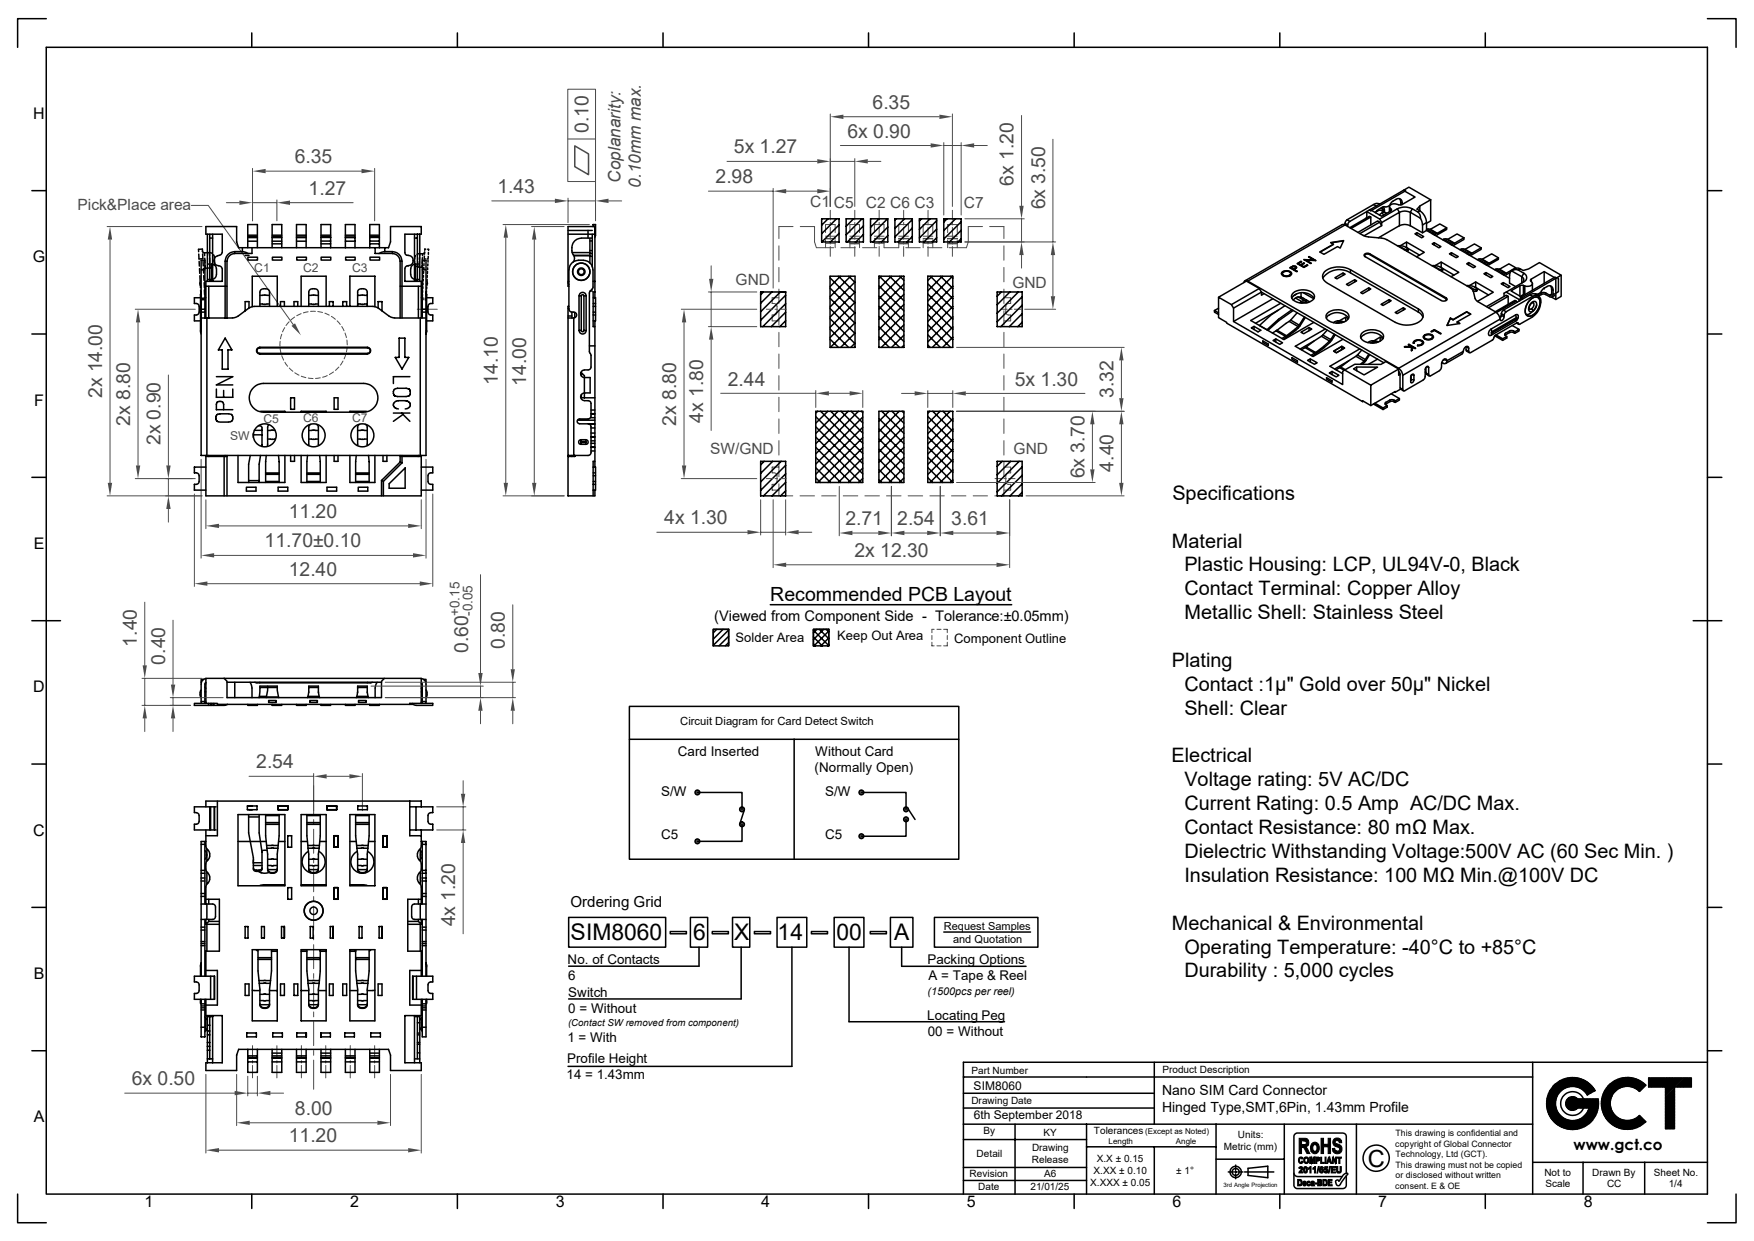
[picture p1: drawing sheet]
<svg xmlns="http://www.w3.org/2000/svg" width="297mm" height="210mm" viewBox="0 0 297 210" stroke-linecap="round" stroke-linejoin="round" font-family="sans-serif">
<defs><g id="words">
<text font-size="4" x="231.6" y="197.4">C</text>
<g font-size="3.9">
<text x="96.6" y="159.1">SIM8060</text>
<text x="117.4" y="159">6</text>
<text x="124.3" y="159">X</text>
<text x="131.7" y="159">14</text>
<text x="141.6" y="159">00</text>
<text x="151.4" y="159">A</text>
</g>
<g font-size="3.4">
<text x="198.5" y="84.6">Specifications</text>
<text x="198.4" y="92.7">Material</text>
<text x="200.6" y="96.7">Plastic Housing: LCP, UL94V-0, Black</text>
<text x="200.6" y="100.8">Contact Terminal: Copper Alloy</text>
<text x="200.6" y="104.8">Metallic Shell: Stainless Steel</text>
<text x="198.4" y="112.8">Plating</text>
<text x="200.6" y="116.9">Contact :1µ&quot; Gold over 50µ&quot; Nickel</text>
<text x="200.6" y="120.9">Shell: Clear</text>
<text x="198.4" y="129">Electrical</text>
<text x="200.6" y="133">Voltage rating: 5V AC/DC</text>
<text x="200.6" y="137.1">Current Rating: 0.5 Amp AC/DC Max.</text>
<text x="200.6" y="141.1">Contact Resistance: 80 mΩ Max.</text>
<text x="200.6" y="145.2">Dielectric Withstanding Voltage:500V AC (60 Sec Min. )</text>
<text x="200.6" y="149.3">Insulation Resistance: 100 MΩ Min.@100V DC</text>
<text x="198.4" y="157.3">Mechanical &amp; Environmental</text>
<text x="200.6" y="161.4">Operating Temperature: -40°C to +85°C</text>
<text x="200.6" y="165.4">Durability : 5,000 cycles</text>
</g>
<g font-size="3.3" fill="#4b4b4b">
<text x="99.7" y="22.5" transform="rotate(-90 99.7 22.5)">0.10</text>
<text x="143.5" y="23.3">6x 0.90</text>
<text x="147.7" y="18.4">6.35</text>
<text x="49.9" y="27.6">6.35</text>
<text x="124.3" y="26">5x 1.27</text>
<text x="52.3" y="33">1.27</text>
<text x="84.2" y="32.6">1.43</text>
<text x="121.2" y="31">2.98</text>
<text x="171.6" y="31.4" transform="rotate(-90 171.6 31.4)">6x 1.20</text>
<text x="177" y="35.4" transform="rotate(-90 177 35.4)">6x 3.50</text>
<text x="84.3" y="65.2" transform="rotate(-90 84.3 65.2)">14.10</text>
<text x="89.1" y="65.3" transform="rotate(-90 89.1 65.3)">14.00</text>
<text x="123.2" y="65.3">2.44</text>
<text x="171.8" y="65.2">5x 1.30</text>
<text x="17.3" y="67.4" transform="rotate(-90 17.3 67.4)">2x 14.00</text>
<text x="119.1" y="71.6" transform="rotate(-90 119.1 71.6)">4x 1.80</text>
<text x="188.5" y="67.4" transform="rotate(-90 188.5 67.4)">3.32</text>
<text x="22" y="72" transform="rotate(-90 22 72)">2x 8.80</text>
<text x="27.2" y="75.4" transform="rotate(-90 27.2 75.4)">2x 0.90</text>
<text x="114.5" y="72" transform="rotate(-90 114.5 72)">2x 8.80</text>
<text x="183.6" y="81" transform="rotate(-90 183.6 81)">6x 3.70</text>
<text x="188.5" y="79.8" transform="rotate(-90 188.5 79.8)">4.40</text>
<text x="48.9" y="87.7">11.20</text>
<text x="112.5" y="88.7">4x 1.30</text>
<text x="143.1" y="88.9">2.71</text>
<text x="151.9" y="88.8">2.54</text>
<text x="161.1" y="88.8">3.61</text>
<text x="44.8" y="92.6">11.70±0.10</text>
<text x="144.7" y="94.2">2x 12.30</text>
<text x="48.9" y="97.4">12.40</text>
<text x="23.2" y="109.4" transform="rotate(-90 23.2 109.4)">1.40</text>
<text x="28" y="112.5" transform="rotate(-90 28 112.5)">0.40</text>
<text x="79.2" y="110.5" transform="rotate(-90 79.2 110.5)">0.60</text>
<text x="85.5" y="109.9" transform="rotate(-90 85.5 109.9)">0.80</text>
<text x="43.4" y="130">2.54</text>
<text x="77.1" y="156.8" transform="rotate(-90 77.1 156.8)">4x 1.20</text>
<text x="22.3" y="183.6">6x 0.50</text>
<text x="49.9" y="188.7">8.00</text>
<text x="48.9" y="193.3">11.20</text>
</g>
<text font-size="3.3" x="130.4" y="101.6">Recommended PCB Layout</text>
<g font-size="2.9" fill="#4b4b4b">
<text x="105.1" y="30.9" transform="rotate(-90 105.1 30.9)">Coplanarity:</text>
<text x="108.5" y="31.8" transform="rotate(-90 108.5 31.8)">0.10mm max.</text>
</g>
<g font-size="2.7">
<text x="5.6" y="20.1">H</text>
<text x="5.6" y="44.4">G</text>
<text x="5.8" y="68.6">F</text>
<text x="5.7" y="92.9">E</text>
<text x="5.6" y="117.2">D</text>
<text x="5.6" y="141.4">C</text>
<text x="5.7" y="165.7">B</text>
<text x="5.7" y="189.9">A</text>
<text x="24.5" y="204.3">1</text>
<text x="59.3" y="204.3">2</text>
<text x="94.1" y="204.2">3</text>
<text x="128.9" y="204.2">4</text>
<text x="163.7" y="204.2">5</text>
<text x="198.5" y="204.2">6</text>
<text x="233.3" y="204.2">7</text>
<text x="268.2" y="204.2">8</text>
</g>
<g font-size="2.6" fill="#4b4b4b">
<text x="13.1" y="35.5">Pick&amp;Place area</text>
<text x="137.2" y="35.1">C1 C5</text>
<text x="146.6" y="35.1">C2 C6 C3</text>
<text x="163.2" y="35.1">C7</text>
<text x="124.6" y="48.2">GND</text>
<text x="171.4" y="48.8">GND</text>
<text x="120.3" y="76.9">SW/GND</text>
<text x="171.6" y="76.8">GND</text>
</g>
<g font-size="2.6">
<text x="96.6" y="153.4">Ordering Grid</text>
<text x="266.4" y="194.7">www.gct.co</text>
</g>
<text font-size="2.5" x="120.9" y="105">(Viewed from Component Side - Tolerance:±0.05mm)</text>
<g font-size="2.4">
<text x="196.8" y="185.3">Nano SIM Card Connector</text>
<text x="196.8" y="188.2">Hinged Type,SMT,6Pin, 1.43mm Profile</text>
</g>
<g font-size="2.3" fill="#4b4b4b">
<text x="77.8" y="104.3" transform="rotate(-90 77.8 104.3)">+0.15</text>
<text x="80" y="104.2" transform="rotate(-90 80 104.2)">-0.05</text>
</g>
<g font-size="2.3">
<text x="114.8" y="128">Card Inserted</text>
<text x="137.9" y="130.7">(Normally Open)</text>
<text x="138" y="128">Without Card</text>
<text x="111.9" y="134.8">S/W</text>
<text x="139.7" y="134.8">S/W</text>
<text x="111.9" y="142">C5</text>
<text x="139.7" y="142">C5</text>
<text x="96.1" y="163.2">No. of Contacts</text>
<text x="96.2" y="165.9">6</text>
<text x="157" y="163.2">Packing Options</text>
<text x="157.2" y="165.9">A = Tape &amp; Reel</text>
<text x="96.2" y="168.7">Switch</text>
<text x="96.2" y="171.4">0 = Without</text>
<text x="157" y="172.6">Locating Peg</text>
<text x="96" y="179.8">Profile Height</text>
<text x="96.1" y="176.3">1 = With</text>
<text x="157.1" y="175.3">00 = Without</text>
<text x="95.9" y="182.5">14 = 1.43mm</text>
</g>
<g font-size="2.2">
<text x="124.5" y="108.6">Solder Area</text>
<text x="141.8" y="108.4">Keep Out Area</text>
<text x="161.6" y="108.7">Component Outline</text>
</g>
<g font-size="2.1" fill="#4b4b4b">
<text x="43.1" y="46.1">C1</text>
<text x="51.3" y="46.1">C2</text>
<text x="59.6" y="46.1">C3</text>
<text x="44.6" y="71.6">C5</text>
<text x="51.3" y="71.4">C6</text>
<text x="59.6" y="71.4">C7</text>
<text x="38.9" y="74.5">SW</text>
</g>
<g font-size="2">
<text x="164.9" y="184.4">SIM8060</text>
<text x="164.9" y="189.4">6th September 2018</text>
</g>
<g font-size="1.9">
<text x="115.2" y="122.6">Circuit Diagram for Card Detect Switch</text>
<text x="159.8" y="157.3">Request Samples</text>
<text x="161.4" y="159.6">and Quotation</text>
</g>
<text font-size="1.8" x="157.1" y="168.3">(1500pcs per reel)</text>
<g font-size="1.7">
<text x="164.5" y="181.7">Part Number</text>
<text x="196.8" y="181.6">Product Description</text>
<text x="164.5" y="186.8">Drawing Date</text>
<text x="166.5" y="192">By</text>
<text x="185.2" y="191.9">Tolerances</text>
<text x="165.4" y="195.8">Detail</text>
<text x="174.7" y="196.8">Release</text>
<text x="174.8" y="194.8">Drawing</text>
<text x="176.7" y="192.2">KY</text>
<text x="185.7" y="196.6">X.X ± 0.15</text>
<text x="207.2" y="194.5">Metric (mm)</text>
<text x="209.6" y="192.6">Units:</text>
<text x="164.2" y="199.2">Revision</text>
<text x="165.6" y="201.4">Date</text>
<text x="174.5" y="201.4">21/01/25</text>
<text x="176.8" y="199.2">A6</text>
<text x="184.6" y="200.7">X.XXX ± 0.05</text>
<text x="185.2" y="198.7">X.XX ± 0.10</text>
<text x="199.2" y="198.7">± 1°</text>
<text x="261.5" y="199">Not to</text>
<text x="261.7" y="200.9">Scale</text>
<text x="269.6" y="199">Drawn By</text>
<text x="272.1" y="200.9">CC</text>
<text x="280" y="199">Sheet No.</text>
<text x="282.6" y="200.9">1/4</text>
</g>
<text font-size="1.6" x="96.2" y="173.7">(Contact SW removed from component)</text>
<g font-size="1.5">
<text x="236.3" y="194">copyright of Global Connector</text>
<text x="236.3" y="192.2">This drawing is confidential and</text>
<text x="236.3" y="195.8">Technology, Ltd (GCT).</text>
<text x="236.3" y="197.6">This drawing must not be copied</text>
<text x="236.3" y="201.2">consent. E &amp; OE</text>
<text x="236.3" y="199.4">or disclosed without written</text>
</g>
<g font-size="1.4">
<text x="193.9" y="191.9">(Except as Noted)</text>
<text x="187.7" y="193.6">Length</text>
<text x="199.1" y="193.6">Angle</text>
</g>
<text font-size="1" x="207.2" y="200.9">3rd Angle Projection</text>
</g></defs>
<g fill="none" stroke="#000" stroke-width=".25">
<path d="M96.2 39.6h4.5M96.2 39h4.1M99.6 39v1.3M100.3 39.6v3.2M100.4 38.3v-.3h.4v1.8M100.7 39.8h.1M100.8 39.8l-.1 .4M96.2 47.8l.1 .3M96.2 53.5h.6M96.2 52.2h.1M96.2 47.6h.1M96.3 48.4h-.1v-10.1h4.5v12.1"/>
<path d="M96.3 51.8h-.1v1.9M96.8 52.8a.56 .56 0 0 1 .8 .6l-.2 .3-.2 .1M96.8 52.8v1M96.9 42.7h3M97.1 43.2h2.8M97.2 53.8h-1v23.3h3.4l.2-.1 .3-.3-.1-4.7-.4-.3h-1.5a.4 .4 0 0 1-.4-.4 .4 .4 0 0 1 .4-.4h1.6l.4-.4-.1-2.5-.3-.2h-.7M97.2 53.8v23.3M97.2 43.3h2.7M97.3 52.9v.8M98 44.1a1.59 1.59 0 0 0-1.6 1.6l-.1 6.6 .3 .5h.2M98 44h.8M98 50.1h.4v5.8h-.4z"/>
<path d="M98.1 55.9a.59 .59 0 0 0 .6 .6 .59 .59 0 0 0 .6-.6M98.1 50.1a.59 .59 0 0 1 .6-.6 .59 .59 0 0 1 .6 .6M98.4 50.1a.21 .21 0 0 1 .3-.2 .21 .21 0 0 1 .2 .2M98.4 55.9a.21 .21 0 0 0 .3 .2 .21 .21 0 0 0 .2-.2M98.8 44.1a1.63 1.63 0 0 1 1.6 1.6v3l-.6 .8v10.1l.3 .5v2l-.2 .3-.3 .2a1.15 1.15 0 0 0-1.1 .2 .63 .63 0 0 0-.1 .7 .63 .63 0 0 0 .6 .4h.9v2.6h-.9M98.9 55.9h.4M98.9 50.1v5.8M98.9 50.1h.4M99.3 50.1v5.8M99.8 58.5h.9M99.9 40.3v2.5M99.9 44.5v-1.6h.4v2.3"/>
<path d="M99.9 43.4h.4M99.9 42.4h.4M99.9 40.8h.4M99.9 49.2h.4M100.3 40.3h-1.9a1.87 1.87 0 0 0-1.2 3.1l.1 .5-.3 .4M100.4 47.6h.3M100.4 54.3h.4v-1h-.4v2h.3M100.4 52.8h.4M100.4 50.4h.4v2.8M100.4 51.8h.4M100.4 51.4h.4M100.7 49.4h-.3v3.8"/>
<path d="M100.7 54.3v24.7M96.8 77.1v.1M97.3 77.1v.1h-1.1v6.7h4.5v-1M97.8 71.1h2.9M98.4 74.4a.38 .38 0 0 0-.4 .4 .38 .38 0 0 0 .4 .4M98.4 74.7v.2M98.4 75.2h.8M98.4 74.9h.8M98.4 74.4v.3h.8v-.3M98.4 74.4h.8M98.4 63.1h.1M98.4 74.9v.3"/>
<path d="M98.4 63.1l.6 .5v2.9M98.4 66.8v.5h2.3M98.4 63.1v.5M99 66.5a.63 .63 0 0 0-.7 .6 .63 .63 0 0 0 .7 .7M99 66.5v.8M99.2 74.4a.38 .38 0 0 1 .4 .4 .38 .38 0 0 1-.4 .4M99.2 74.7v.2M99.2 74.9v.3M99.7 71.7h1M99.9 71.8h.8M100 70.7h.7M100.1 76.3h.6"/>
<path d="M100.1 75.7h.6M100.1 75.6h.6M100.1 75h.6M100.1 74.6h.6M100.1 74h.6M100.1 73.9h.6M100.1 73.3h.6M100.1 72.4h.6M100.1 70.1h.6M100.1 70h.6M100.1 69.4h.6M100.4 79h.4v2.9"/>
<path d="M100.7 78.1h-.3v3.8M100.4 82.9h.4v-.9h-.4v1.9M100.4 81.5h.4M100.4 80.5h.4M100.4 80h.4M34.1 119v-.3h.6v.3M34.1 116.8l-.2 .3v.6l.2 .4M34.5 115h-.4v.4M34.7 119h.2h-2v.4h2.4M34.7 116.3l.2 .2M34.7 118.1h.2M34.7 117.1h.2"/>
<path d="M34.8 115.6l.1 .1M34.9 118.6l-.2 .3M34.9 114.8a.95 .95 0 0 0-.8 1v2.9M34.9 114.8h3.1l.4 .5v2.8h26.2v-2.8l.5-.5h6.2v4.2h-1.9v.2h-32.6v-.2h-1.9zM34.9 115.5l-.2 .3v2.9M35.3 119v.4h.4M35.7 119v.4h.2M35.9 119v.4h.3M36.2 119v.4h1.8M38 114.8h27.1M38.4 115.4h26.2M38.5 119.2l-.5 .1"/>
<path d="M39.8 115.4v2.7M42 119.2v.2h1.6v-.2M42.3 115.4l.4 .9v1.8M43.1 115.4l.4 .2h.5v-.2M44 116.3v-.2h2.9v.2h-2.9l-.1 1.5M45.1 118.1v-.2h2.1v.2M45.1 118l-1.2 .1M45.1 117.8h-1.2v.2M45.3 116.1l-.2 1.8M45.5 118.5h1.3v.4h-1.3zM46.1 119.2v.2h1.6v-.2M46.9 116.3l.3 1.6"/>
<path d="M50.2 119.2v.2h1.6v-.2M52 118.1l.1-.1 2 .1M52.2 117.8l-.1 .2M52.2 117.8h1.8M52.3 116.3v-.2h1.6v.2h-1.6l-.1 1.5M52.3 117.1v.1M52.5 118.5h1.2v.4h-1.2zM53.9 116.3l.2 1.7M53.9 117.1v.1M54.4 119.2v.2h1.6v-.2M58.5 119.2v.2h1.6v-.2M60.3 118.1l.1-.1 2 .1"/>
<path d="M60.4 117.8v.2M60.4 117.8h1.9M60.6 116.3v-.2h1.6v.2h-1.6l-.2 1.5M60.6 117.1l-.1 .1M60.7 118.5h1.3v.4h-1.3zM62.2 116.3l.2 1.7M62.2 117.1v.1M62.2 115.4v.2M62.6 119.2v.2h1.6v-.2M63.1 115.4l-.4 .2h-18.7M63.9 115.4l-.4 .9v1.8M69.4 119.2h.6"/>
<path d="M69.8 119l.3 .3h.3M71.3 115.5l.2 .3v3.2M71.3 114.8a.95 .95 0 0 1 .8 1v2.9M71.3 118.6l.2 .3M71.3 118.1h.2M71.3 117.1h.2M71.4 115.6l-.1 .1M71.5 116.3l-.2 .2M71.5 118.7h.6v.3M71.5 119h-.2h2v.4h-2.9M71.7 115h.4v.4M72.1 116.8l.2 .3v.6l-.2 .4"/>
<path d="M96.3 155.2h16.4v5.1h-16.4zM113.5 157.6h2.7v.4h-2.7zM116.9 155.2h2.9v5.1h-2.9zM120.6 157.6h2.7v.4h-2.7zM124 155.2h3v5.1h-3zM127.7 157.6h2.8v.4h-2.8zM131.6 155.2h5v5.1h-5zM137.4 157.6h2.7v.4h-2.7zM141.2 155.2h5.1v5.1h-5.1zM147.4 157.6h2.7v.4h-2.7zM150.8 155.2h3.8v5.1h-3.8zM158.2 155.2h17.5v5.1h-17.5z"/>
<path d="M159.8 157.7h14.7M118.4 160.3v3.2h-22.1M125.5 160.3v8.7h-29.2M134.1 160.3v20.2h-37.9M143.8 160.3v12.6h26.3M152.7 160.3v3.2h21"/>
<circle cx="98.4" cy="46" r=".49"/>
<circle cx="98.4" cy="46" r="1.46"/>
<circle cx="98.4" cy="46" r=".64"/>
</g>
<g fill="none" stroke="#4b4b4b" stroke-width=".17">
<path d="M38.3 34.3h2.2M42.8 33.8v3.6M42.8 34.3h4.1M46.9 33.8v3.6M49.1 34.3h10.7M134.3 38.3h-2.4v2.1M135.5 38.3h2.4v2.6l.3 1h3M139.8 39.4v-1.4h1.6v1.4M139.8 40h1.6M140.6 35.6v1.6M140.6 37.6v.5M140.6 38.5v2"/>
<path d="M143.9 39.4v-1.4h1.6v1.4M143.9 40h1.6M144.7 35.6v1.6M144.7 37.6v.5M144.7 38.5v2M148.1 39.4v-1.4h1.6v1.4M148.1 40h1.6M148.9 35.6v1.6M148.9 37.6v.5M148.9 38.5v2M152.2 39.4v-1.4h1.6v1.4M152.2 40h1.6"/>
<path d="M153 35.6v1.6M153 37.6v.5M153 38.5v2M156.3 39.4v-1.4h1.6v1.4M156.3 40h1.6M157.1 35.6v1.6M157.1 37.6v.5M157.1 38.5v2M160.5 39.4v-1.4h1.6v1.4M160.5 40h1.6M161.3 35.6v1.6M161.3 37.6v.5"/>
<path d="M161.3 38.5v2M166.4 38.3h-2.4v2.6l-.4 1h-2.9M167.6 38.3h2.4v2.1M70.7 52.3h3.3M131.9 50.4h-1.2v1h.6l.3 .4-.1 1.2-.3 .3h-.5v1h1.2M131.9 41.6v2.4M131.9 45.3v2.4M131.9 48.9v2.5M131.9 52.6v2.4M131.9 56.2v2.5M131.9 59.9v2.4M139.8 40.6v1.3"/>
<path d="M139.8 41.2h1.6M139.8 40.4h1.6M139.8 40.3h1.6M140.6 40.9v.4M140.6 41.7v1.7M141.4 40.6v1.3M142.4 41.9h2.4M143.9 40.6v1.3M143.9 41.3h1.6M143.9 41.2h1.6M143.9 40.4h1.6M143.9 40.3h1.6"/>
<path d="M144.7 40.9v.4M144.7 41.7v1.7M145.5 40.6v1.3M146 41.9h2.5M148.1 40.6v1.3M148.1 41.2h1.6M148.1 40.4h1.6M148.1 40.3h1.6M148.9 40.9v.4M148.9 41.7v1.7M149.7 40.6v1.3M152.2 40.6v1.3h-2.5"/>
<path d="M152.2 41.3h1.6M152.2 41.2h1.6M152.2 40.4h1.6M152.2 40.3h1.6M153 40.9v.4M153 41.7v1.7M153.4 41.9h2.4M153.8 40.6v1.3M156.3 40.6v1.3M156.3 41.2h1.6M156.3 40.4h1.6M156.3 40.3h1.6"/>
<path d="M157 41.9h2.5M157.1 40.9v.4M157.1 41.7v1.7M157.9 40.6v1.3M160.5 40.6v1.3M160.5 41.3h1.6M160.5 41.2h1.6M160.5 40.4h1.6M160.5 40.3h1.6M161.3 40.9v.4M161.3 41.7v1.7M162.1 40.6v1.3"/>
<path d="M169.5 52.3h1.1M170 50.4h1.1v1h-.5l-.3 .3v1.2a.44 .44 0 0 0 .5 .4h.3v1h-1.1M170 41.6v2.4M170 45.3v2.4M170 48.9v2.5M170 52.6v2.4M170 56.2v2.5M170 59.9v2.4M171 52.3h.4M171.8 52.3h1.1M131.9 79h-1.2v1l.6 .1 .3 .4-.1 1.1-.3 .3-.5 .1v.9h1.2M131.9 63.6v2.4"/>
<path d="M131.9 67.2v2.5M131.9 70.9v2.4M131.9 74.6v2.4M131.9 78.2v2.5M170 79h1.1v1h-.3a.47 .47 0 0 0-.5 .5v1.1a.44 .44 0 0 0 .5 .4h.3v.9h-1.1M170 63.6v2.4M170 67.2v2.5M170 70.9v2.4M170 74.6v2.4M170 78.2v2.5M131.9 81.9v2M132.7 83.9h1.5"/>
<path d="M135.5 83.9h2.4M139.1 83.9h2.5M142.8 83.9h2.4M146.5 83.9h2.4M150.1 83.9h2.5M153.8 83.9h2.4M157.5 83.9h2.4M161.1 83.9h2.5M164.8 83.9h2.4M168.5 81h1.1M170 81.9v2h-1.6M170 81h.4"/>
<path d="M170.8 81h1.1"/>
</g>
<g fill="#4b4b4b">
<path d="M40.5 33.9l2.3 .4-2.3 .4z"/>
<path d="M46.9 34.3l2.2-.4v.8z"/>
</g>
<path d="M42.8 28.5v8.9M45 29h16.2M63.4 28.5v8.9" fill="none" stroke="#4b4b4b" stroke-width=".17"/>
<g fill="#4b4b4b">
<path d="M42.8 29l2.2-.4v.7z"/>
<path d="M61.2 28.6l2.2 .4-2.2 .3z"/>
</g>
<path d="M22.9 52.3h10.2M23.4 54.6v24.2M22.9 81h10.2" fill="none" stroke="#4b4b4b" stroke-width=".17"/>
<g fill="#4b4b4b">
<path d="M23 78.8h.7l-.3 2.2z"/>
<path d="M23.4 52.3l.3 2.3h-.7z"/>
</g>
<path d="M24 119.4h8.3M24 114.8h10.2M24.5 101.9v10.7M24.5 114.8v4.6M24.5 121.6v2.2" fill="none" stroke="#4b4b4b" stroke-width=".17"/>
<g fill="#4b4b4b">
<path d="M24.5 119.4l.4 2.2h-.7z"/>
<path d="M24.2 112.6h.7l-.4 2.2z"/>
</g>
<path d="M28.8 119.4h3.5M28.8 118.1h9M29.3 104.9v11M29.3 118.1v1.3M29.3 121.6v2.2" fill="none" stroke="#4b4b4b" stroke-width=".17"/>
<g fill="#4b4b4b">
<path d="M29.3 119.4l.4 2.2h-.8z"/>
<path d="M28.9 115.9h.8l-.4 2.2z"/>
</g>
<path d="M65.2 118.1h22.1M65.2 115.4h22.1M86.8 102.3v10.9M86.8 115.4v2.7M86.8 120.3v2.2" fill="none" stroke="#4b4b4b" stroke-width=".17"/>
<g fill="#4b4b4b">
<path d="M86.8 118.1l.4 2.2h-.7z"/>
<path d="M86.5 113.2h.7l-.4 2.2z"/>
</g>
<path d="M90 38.3h5.5M90.5 40.5v41.2M90 83.9h5.5" fill="none" stroke="#4b4b4b" stroke-width=".17"/>
<g fill="#4b4b4b">
<path d="M90.1 81.7h.7l-.3 2.2z"/>
<path d="M90.5 38.3l.3 2.2h-.7z"/>
</g>
<path d="M85.2 38h14.6M85.6 40.2v41.5M85.2 83.9h10.3" fill="none" stroke="#4b4b4b" stroke-width=".17"/>
<g fill="#4b4b4b">
<path d="M85.6 38l.4 2.2h-.7z"/>
<path d="M85.3 81.7h.7l-.4 2.2z"/>
</g>
<g fill="none" stroke="#000" stroke-width=".25">
<path d="M139.1 37h3v3.9h-3zM140.2 37l-1.1 1.1M141.6 37l-2.5 2.5M142.1 38.1l-2.9 2.8M142.1 39.5l-1.5 1.4M143.3 37h2.9v3.9h-2.9zM144.5 37l-1.2 1.3M146 37l-2.7 2.7M146.2 38.2l-2.7 2.7M146.2 39.7l-1.3 1.2M147.4 37h2.9v3.9h-2.9zM148.8 37l-1.4 1.5"/>
<path d="M150.3 37l-2.9 2.9M150.3 38.4l-2.5 2.5M150.3 39.9l-1.1 1M151.5 37h3v3.9h-3zM151.7 37l-.2 .2M153.2 37l-1.7 1.7M154.5 37.2l-3 2.9M154.5 38.6l-2.4 2.3M155.7 37h2.9v3.9h-2.9zM156 37l-.3 .4M157.5 37l-1.8 1.8M158.6 37.3l-2.9 3"/>
<path d="M158.6 38.8l-2.2 2.1M159.8 37h3v3.9h-3zM160.4 37l-.6 .6M161.8 37l-2 2M162.8 37.5l-3 3M162.8 39l-2 1.9M128.8 49.4h4.2v5.9h-4.2zM128.8 49.4h.1M129.3 49.4l-.5 .5M130.7 49.4l-1.9 1.9M132.1 49.4l-3.3 3.4M133 50l-4.2 4.2"/>
<path d="M133 51.4l-3.8 3.9M133 52.8l-2.4 2.5M133 54.3l-1 1M154.5 40l-.9 .9M158.6 40.2l-.7 .7M162.8 40.4l-.6 .5M168.8 49.4h4.3v5.9h-4.3zM169.6 49.4l-.8 .7M171 49.4l-2.2 2.2M172.4 49.4l-3.6 3.6M173.1 50.2l-4.3 4.2M173.1 51.7l-3.6 3.6"/>
<path d="M173.1 53.1l-2.2 2.2M173.1 54.5l-.8 .8M128.8 78.1h4.2v5.8h-4.2zM129.4 78.1l-.6 .6M130.8 78.1l-2 2M132.3 78.1l-3.5 3.4M133 78.7l-4.2 4.3M168.8 78.1h4.3v5.8h-4.3zM169.7 78.1l-.9 .8M171.1 78.1l-2.3 2.3M172.6 78.1l-3.8 3.7M173.1 79l-4.3 4.2"/>
<path d="M133 80.2l-3.7 3.7M133 81.6l-2.3 2.3M133 83.1l-.8 .8M173.1 80.4l-3.5 3.5M173.1 81.9l-2.1 2M173.1 83.3l-.6 .6"/>
</g>
<path d="M120 55.3h8.1M120 49.4h8.1M120.4 45v2.2M120.4 49.4v5.9M120.4 57.5v15.3" fill="none" stroke="#4b4b4b" stroke-width=".17"/>
<g fill="#4b4b4b">
<path d="M120.1 47.2h.7l-.4 2.2z"/>
<path d="M120.4 55.3l.4 2.2h-.7z"/>
</g>
<path d="M115.4 52.3h12.7M115.8 54.6v24.2M115.4 81h12.7" fill="none" stroke="#4b4b4b" stroke-width=".17"/>
<g fill="#4b4b4b">
<path d="M115.5 78.8h.7l-.4 2.2z"/>
<path d="M115.8 52.3l.4 2.3h-.7z"/>
</g>
<path d="M130.9 84.6v11.5M133.1 95.6h35.6M171 84.6v11.5" fill="none" stroke="#4b4b4b" stroke-width=".17"/>
<g fill="#4b4b4b">
<path d="M130.9 95.6l2.2-.4v.8z"/>
<path d="M168.7 95.2l2.3 .4-2.3 .4z"/>
</g>
<path d="M123.1 27.3h15.3M140.6 26.8v8.1M140.6 27.3h4.1M144.7 26.8v8.1M146.9 27.3h2.3" fill="none" stroke="#4b4b4b" stroke-width=".17"/>
<g fill="#4b4b4b">
<path d="M144.7 27.3l2.2-.4v.8z"/>
<path d="M138.4 26.9l2.2 .4-2.2 .4z"/>
</g>
<path d="M140.6 19.3v15.6M142.8 19.8h16.3M161.3 19.3v15.6" fill="none" stroke="#4b4b4b" stroke-width=".17"/>
<g fill="#4b4b4b">
<path d="M140.6 19.8l2.2-.4v.7z"/>
<path d="M159.1 19.4l2.2 .4-2.2 .3z"/>
</g>
<path d="M142.3 24.6h15.3M159.8 24.1v12.3M159.8 24.6h3M162.8 24.1v12.3M165 24.6h2.2" fill="none" stroke="#4b4b4b" stroke-width=".17"/>
<g fill="#4b4b4b">
<path d="M162.8 24.6l2.2-.4v.8z"/>
<path d="M157.6 24.2l2.2 .4-2.2 .4z"/>
</g>
<path d="M173 19.5v15.3M163.4 37h10M173 37v3.9M163.4 40.9h10M173 43.2v2.2" fill="none" stroke="#4b4b4b" stroke-width=".17"/>
<g fill="#4b4b4b">
<path d="M173 40.9l.3 2.3h-.7z"/>
<path d="M172.6 34.8h.7l-.3 2.2z"/>
</g>
<path d="M178.3 23.6v17.3M163.4 40.9h15.4M173.5 52.3h5.3M178.3 43.2v6.9" fill="none" stroke="#4b4b4b" stroke-width=".17"/>
<g fill="#4b4b4b">
<path d="M177.9 50.1h.8l-.4 2.2z"/>
<path d="M178.3 40.9l.4 2.3h-.8z"/>
</g>
<path d="M81.4 97.2v16.7M62.8 116.1h19M65.2 118.1h16.6M81.4 116.1v2M81.4 120.3v2.2" fill="none" stroke="#4b4b4b" stroke-width=".17"/>
<g fill="#4b4b4b">
<path d="M81.4 118.1l.3 2.2h-.7z"/>
<path d="M81 113.9h.7l-.3 2.2z"/>
</g>
<path d="M120 32.3h10.9M130.9 31.9v16.9M133.1 32.3h5.3M140.6 31.9v3" fill="none" stroke="#4b4b4b" stroke-width=".17"/>
<g fill="#4b4b4b">
<path d="M138.4 32l2.2 .3-2.2 .4z"/>
<path d="M130.9 32.3l2.2-.3v.7z"/>
</g>
<path d="M28.5 63.5v15.3M28 83.9h6.2M28 81h4.6M28.5 81v2.9M28.5 86.1v2.3" fill="none" stroke="#4b4b4b" stroke-width=".17"/>
<g fill="#4b4b4b">
<path d="M28.5 83.9l.4 2.2h-.7z"/>
<path d="M28.2 78.8h.7l-.4 2.2z"/>
</g>
<path d="M18.1 38.3h16.1M18.6 40.5v41.2M18.1 83.9h16.1" fill="none" stroke="#4b4b4b" stroke-width=".17"/>
<g fill="#4b4b4b">
<path d="M18.2 81.7h.8l-.4 2.2z"/>
<path d="M18.6 38.3l.4 2.2h-.8z"/>
</g>
<path d="M32.9 83.6v15.6M35.1 98.8h36M73.3 83.6v15.6" fill="none" stroke="#4b4b4b" stroke-width=".17"/>
<g fill="#4b4b4b">
<path d="M32.9 98.8l2.2-.4v.7z"/>
<path d="M71.1 98.4l2.2 .4-2.2 .3z"/>
</g>
<path d="M34.9 84.6v4.9M37.1 89h32M71.3 84.6v4.9" fill="none" stroke="#4b4b4b" stroke-width=".17"/>
<g fill="#4b4b4b">
<path d="M34.9 89l2.2-.4v.8z"/>
<path d="M69.1 88.6l2.2 .4-2.2 .4z"/>
</g>
<path d="M83.3 34h10.7M96.2 33.5v4.2M96.2 34h4.6M100.8 33.5v3.9M103 34h2.3" fill="none" stroke="#4b4b4b" stroke-width=".17"/>
<g fill="#4b4b4b">
<path d="M100.8 34l2.2-.4v.8z"/>
<path d="M94 33.6l2.2 .4-2.2 .4z"/>
</g>
<g fill="none" stroke="#000" stroke-width=".25">
<path d="M140.5 46.7h4.3v12.1h-4.3zM140.5 57.4l1.5 1.4M140.5 55.7l3.2 3.1M140.5 53.9l4.3 4.3M140.5 52.2l4.3 4.2M140.5 50.5l4.3 4.2M140.5 48.8l4.3 4.2M140.5 47l4.3 4.3M140.6 46.7l-.1 .1M142 46.7l2.8 2.8M142.3 46.7l-1.8 1.8M143.7 46.7l1.1 1.1"/>
<path d="M144 46.7l-3.5 3.5M144.8 47.7l-4.3 4.2M144.8 49.4l-4.3 4.3M144.8 51.2l-4.3 4.2M144.8 52.9l-4.3 4.2M144.8 54.6l-4.2 4.2M144.8 56.4l-2.5 2.4M144.8 58.1l-.7 .7M148.8 58.7l.1 .1M148.8 57l1.8 1.8M148.8 55.3l3.5 3.5M148.8 53.6l4.3 4.2"/>
<path d="M148.8 51.8l4.3 4.3M148.8 50.1l4.3 4.2M148.8 48.4l4.3 4.2M148.8 46.7h4.3v12.1h-4.3zM148.9 46.7l4.2 4.2M149.2 46.7l-.4 .4M150.6 46.7l2.5 2.5M150.9 46.7l-2.1 2.2M152.4 46.7l.7 .7M152.7 46.7l-3.9 3.9M153.1 48.1l-4.3 4.2M153.1 49.8l-4.3 4.2"/>
<path d="M153.1 51.5l-4.3 4.3M153.1 53.3l-4.3 4.2M153.1 55l-3.9 3.8M153.1 56.7l-2.1 2.1M153.1 58.4l-.4 .4M157.1 58.4l.4 .4M157.1 56.6l2.1 2.2M157.1 54.9l3.9 3.9M157.1 53.2l4.2 4.2M157.1 51.5l4.2 4.2M157.1 49.7l4.2 4.3M157.1 48l4.2 4.2"/>
<path d="M157.1 46.7h4.2v12.1h-4.2zM157.5 46.7l3.8 3.8M157.8 46.7l-.7 .8M159.3 46.7l2 2.1M159.6 46.7l-2.5 2.5M161 46.7l.3 .4M161.3 46.7l-4.2 4.3M161.3 48.4l-4.2 4.3M161.3 50.2l-4.2 4.2M161.3 51.9l-4.2 4.2M161.3 53.6l-4.2 4.3M161.3 55.3l-3.4 3.5"/>
<path d="M161.3 57.1l-1.7 1.7M138.1 79.1l2.5 2.5M138.1 77.4l4.3 4.2M138.1 75.7l6 5.9M138.1 74l7.7 7.6M138.1 72.2l8 8M138.1 70.5l8 7.9M138.1 69.6h8v12h-8zM138.5 69.6l-.4 .3M139 69.6l7.1 7.1M140.2 69.6l-2.1 2M140.7 69.6l5.4 5.4"/>
<path d="M141.9 69.6l-3.8 3.7M142.4 69.6l3.7 3.7M143.6 69.6l-5.5 5.5M144.1 69.6l2 1.9M145.4 69.6l-7.3 7.2M145.9 69.6l.2 .2M146.1 70.6l-8 7.9M146.1 72.3l-8 7.9M146.1 74l-7.6 7.6M146.1 75.8l-5.9 5.8M146.1 77.5l-4.2 4.1M146.1 79.2l-2.4 2.4"/>
<path d="M148.8 79.5l2.2 2.1M148.8 77.7l3.9 3.9M148.8 76l4.3 4.2M148.8 74.3l4.3 4.2M148.8 72.6l4.3 4.2M148.8 70.8l4.3 4.3M148.8 69.6h4.3v12h-4.3zM149.3 69.6l3.8 3.7M150.5 69.6l-1.7 1.7M151 69.6l2.1 2M152.3 69.6l-3.5 3.4M152.8 69.6l.3 .3"/>
<path d="M153.1 70.5l-4.3 4.3M153.1 72.2l-4.3 4.3M153.1 74l-4.3 4.2M153.1 75.7l-4.3 4.2M153.1 77.4l-4.3 4.2M153.1 79.1l-2.5 2.5M157.1 79.1l2.5 2.5M157.1 77.4l4.2 4.2M157.1 75.7l4.2 4.2M157.1 73.9l4.2 4.3M157.1 72.2l4.2 4.2M157.1 70.5l4.2 4.2"/>
<path d="M157.1 69.6h4.2v12h-4.2zM157.4 69.6l-.3 .3M157.9 69.6l3.4 3.4M159.2 69.6l-2.1 2.1M159.7 69.6l1.6 1.7M160.9 69.6l-3.8 3.8M161.3 70.9l-4.2 4.2M161.3 72.6l-4.2 4.2M161.3 74.3l-4.2 4.3M161.3 76.1l-4.2 4.2M161.3 77.8l-3.8 3.8M161.3 79.5l-2.1 2.1"/>
<path d="M138.1 80.9l.8 .7M146.1 80.9l-.7 .7M148.8 81.2l.5 .4M153.1 80.9l-.8 .7M157.1 80.8l.8 .8M161.3 81.2l-.4 .4M106.6 119.5h55.7v25.9h-55.7zM120.8 106.5h2.6v2.8h-2.6zM121.3 106.5l-.5 .6M122.4 106.5l-1.6 1.6M123.4 106.5v2.8M123.4 108.7l-.6 .6"/>
<path d="M123.4 107.7l-1.6 1.6M123.4 106.6l-2.6 2.6M130.4 102.3h40.9M137.7 106.5h2.6v2.8h-2.6zM137.7 109l.4 .3M137.7 107.8l1.5 1.5M137.7 106.6l2.6 2.6M138.3 106.5l-.6 .6M138.7 106.5l1.6 1.6M139.5 106.5l-1.8 1.7M139.9 106.5l.4 .4M140.3 106.8l-2.5 2.5"/>
<path d="M140.3 108l-1.3 1.3M140.3 109.1l-.2 .2M106.6 125.1h55.7M118.1 134.1h7.5v2.9M125.6 139.5v2.9h-7.5M126 137.1l-.8 2.4M134.5 125.1v20.3M145.9 134.1h7.5v2.9M153.4 138.6v2.9h-7.5M153.8 137l1.1 1.7"/>
<circle cx="118.1" cy="134.1" r=".4"/>
<circle cx="125.6" cy="139.5" r=".4"/>
<circle cx="125.6" cy="137" r=".4"/>
<circle cx="145.9" cy="134.1" r=".4"/>
<circle cx="153.4" cy="137" r=".4"/>
<circle cx="153.4" cy="138.6" r=".4"/>
<circle cx="118.1" cy="142.4" r=".4"/>
<circle cx="145.9" cy="141.5" r=".4"/>
</g>
<g fill="#000">
<path d="M117.7 134.1l.8 .1zM117.7 134l.8 .1h-.8zM117.7 134l.8 .1zM117.7 134.2h.8zM117.7 133.9l.8 .1zM117.7 134.2l.7 .1zM117.7 133.9h.8zM117.7 134.3l.7 .1zM117.7 134.3h.7zM117.8 133.8l.6 .1zM117.8 134.4h.5zM117.8 134.4h.6z"/>
<path d="M117.8 133.8h.6h-.6zM117.8 133.8h.6zM117.8 134.4l.5 .1zM117.8 133.8h.5zM117.9 133.7l.4 .1zM117.9 134.5h.3zM117.9 134.5h.4zM117.9 133.7h.4zM118 133.7h.3zM118 134.5h.1zM118 134.5h.2zM118 133.7h.2z"/>
<path d="M125.2 136.9l.8 .1zM125.2 137h.8zM125.2 137l.8 .1zM125.2 139.4l.8 .1zM125.2 139.5l.8 .1zM125.2 139.6h.8zM125.3 136.8l.7 .1h-.8zM125.3 136.8l.7 .1zM125.3 137.1l.7 .1zM125.3 137.1h.7v.1zM125.3 139.3l.7 .1zM125.3 139.6l.7 .1z"/>
<path d="M125.3 139.6h.7zM125.3 136.7l.7 .1zM125.3 137.2h.6zM125.3 137.2h.7zM125.3 139.3h.7zM125.3 139.7l.6 .1zM125.3 139.7h.7zM125.3 136.7h.7zM125.3 137.2l.6 .1zM125.3 139.2l.7 .1zM125.3 139.8h.6zM125.4 136.6l.5 .1z"/>
<path d="M125.4 137.3h.4zM125.4 137.3h.5zM125.4 139.2h.5zM125.4 139.8l.4 .1zM125.4 139.8h.5zM125.4 136.6h.5zM125.5 136.6h.4zM125.5 137.3l.3 .1zM125.5 137.3h.3zM125.5 139.1l.4 .1zM125.5 139.9h.3zM125.5 136.6h.3z"/>
<path d="M125.5 137.4h.2zM125.5 137.4h.3zM125.5 139.1h.3zM125.5 139.9h.2zM125.6 136.6h.2zM125.6 139.1h.2zM145.4 134.1l.9 .1zM145.5 134l.8 .1h-.9zM145.5 134l.8 .1zM145.5 134.2h.7zM145.5 134.2h.8zM145.5 133.9l.8 .1z"/>
<path d="M145.5 134.2l.7 .1zM145.5 133.9h.7zM145.5 134.3l.7 .1zM145.5 134.3h.7zM145.5 133.8l.7 .1zM145.5 134.4h.6zM145.5 134.4h.7zM145.6 133.8h.6h-.7zM145.6 133.8h.6zM145.6 134.4l.4 .1zM145.6 134.4h.5zM145.6 133.8h.5z"/>
<path d="M145.7 133.7l.4 .1zM145.7 134.5h.3zM145.7 133.7h.3zM145.7 134.5h.2zM145.8 133.7h.2zM153 136.9l.8 .1zM153 137h.8zM153 137l.8 .1zM153 138.6h.8zM153 138.6l.8 .1zM153 138.7l.8 .1zM153 138.7h.8v.1z"/>
<path d="M153 136.8l.8 .1h-.8zM153 136.8l.8 .1zM153 137.1l.8 .1zM153 137.1h.8v.1zM153 138.5l.8 .1zM153 138.8l.8 .1zM153 138.8h.8zM153.1 136.7l.7 .1zM153.1 137.2h.6zM153.1 137.2h.7zM153.1 138.4l.7 .1zM153.1 138.9h.6z"/>
<path d="M153.1 138.9h.7zM153.1 136.7h.7zM153.1 137.2l.6 .1zM153.1 138.4h.7zM153.1 138.9l.6 .1zM153.2 136.6l.5 .1zM153.2 137.3h.4zM153.2 137.3h.5zM153.2 138.3l.5 .1zM153.2 139h.4zM153.2 139h.5zM153.2 136.6h.5z"/>
<path d="M153.2 137.3l.3 .1zM153.2 138.3h.5zM153.2 139h.3zM153.2 136.6h.4zM153.3 136.6h.3zM153.3 137.4h.2zM153.2 138.3h.4zM153.3 138.2l.3 .1zM153.3 139h.2zM153.3 136.6h.2zM153.4 136.6h.1zM153.3 138.2h.2z"/>
<path d="M153.4 138.2h.1zM117.7 142.4h.8zM117.7 142.3l.8 .1h-.8zM117.7 142.3l.8 .1zM117.7 142.4l.8 .1zM117.7 142.4h.8v.1zM117.7 142.2l.8 .1zM117.7 142.5l.7 .1zM117.7 142.5h.8zM117.7 142.1l.8 .1h-.8zM117.7 142.1l.8 .1zM117.7 142.6h.7z"/>
<path d="M117.7 142.1h.7zM117.8 142.1h.6zM117.8 142.6l.5 .1zM117.8 142.6h.6zM117.8 142l.6 .1h-.6zM117.8 142l.6 .1zM117.8 142.7h.5zM117.8 142h.5zM117.9 142h.4zM117.9 142.7l.3 .1zM117.9 142.7h.4zM118 142h.3z"/>
<path d="M118 142.8h.1zM118 142.8h.2zM118 142h.2zM118 141.9l.2 .1zM145.4 141.5l.9 .1zM145.5 141.4l.8 .1zM145.5 141.6l.7 .1zM145.5 141.6h.8zM145.5 141.4h.8h-.8zM145.5 141.4h.8zM145.5 141.7h.7zM145.5 141.3l.7 .1z"/>
<path d="M145.5 141.7l.7 .1zM145.5 141.2l.7 .1zM145.5 141.8h.6zM145.5 141.8h.7zM145.5 141.2h.7zM145.6 141.2h.6zM145.6 141.8l.4 .1zM145.6 141.8h.5zM145.6 141.2h.5zM145.7 141.1l.4 .1zM145.7 141.9h.3zM145.7 141.1h.3z"/>
<path d="M145.7 141.9h.2zM145.8 141.1h.2z"/>
</g>
<g fill="none" stroke="#4b4b4b" stroke-width=".17">
<path d="M157.8 107.5v.7M157.8 108.7v.6h.4M158.2 106.5h-.4v.6M158.6 109.3h.7M158.6 106.5h.7M159.8 106.5h.6v.6M160.4 107.5v.7M160.4 108.7v.6h-.6M42.2 131.4h10.9M53.1 130.9v7M53.1 138.7v.8M55.3 131.4h3.9"/>
<path d="M61.4 130.9v6.3M53.1 140.3v4.1M53.1 145.2v.8M53.1 146.8v4.1M53.1 151.7v.8M53.1 153.3v4.1M53.1 158.2v.8M53.1 159.9v4M42.8 176.9v2.2M42.8 179.5v.4M46.9 176.9v2.2M46.9 179.5v.4"/>
<path d="M51 176.9v2.2M51 179.5v.4M53.1 164.7v.9M53.1 166.4v4M53.1 171.2v.9M53.1 172.9v4M53.1 177.8v.8M53.1 179.4v4.9M55.2 176.9v2.2M55.2 179.5v.4M59.3 176.9v2.2M59.3 179.5v.4"/>
<path d="M63.4 176.9v2.2M63.4 179.5v.4M42.8 180.3v2.1M46.9 180.3v2.1M51 180.3v2.1M55.2 180.3v2.1M59.3 180.3v2.1M63.4 180.3v2.1"/>
</g>
<g fill="#4b4b4b">
<path d="M59.2 131l2.2 .4-2.2 .3z"/>
<path d="M53.1 131.4l2.2-.4v.7z"/>
</g>
<path d="M73.9 136.5h5M78.4 132.1v2.2M78.4 136.5v3.9M73.9 140.4h5M78.4 142.6v15.4" fill="none" stroke="#4b4b4b" stroke-width=".17"/>
<g fill="#4b4b4b">
<path d="M78 134.3h.8l-.4 2.2z"/>
<path d="M78.4 140.4l.4 2.2h-.8z"/>
</g>
<path d="M21.1 185h18.6M42 182.1v3.3M42 185h1.6M43.6 182.1v3.3M45.8 185h2.2" fill="none" stroke="#4b4b4b" stroke-width=".17"/>
<g fill="#4b4b4b">
<path d="M43.6 185l2.2-.4v.7z"/>
<path d="M39.7 184.6l2.3 .4-2.3 .3z"/>
</g>
<path d="M40.1 181.8v8.7M42.3 190h21.6M66.1 181.8v8.7" fill="none" stroke="#4b4b4b" stroke-width=".17"/>
<g fill="#4b4b4b">
<path d="M40.1 190l2.2-.4v.8z"/>
<path d="M63.9 189.6l2.2 .4-2.2 .4z"/>
</g>
<path d="M34.9 181.8v13.3M37.1 194.6h32M71.3 181.8v13.3" fill="none" stroke="#4b4b4b" stroke-width=".17"/>
<g fill="#4b4b4b">
<path d="M69.1 194.3l2.2 .3-2.2 .4z"/>
<path d="M34.9 194.6l2.2-.3v.7z"/>
</g>
<path d="M162 69.6h23.4M185 71.8v7.6M162 81.6h23.4" fill="none" stroke="#4b4b4b" stroke-width=".17"/>
<g fill="#4b4b4b">
<path d="M184.6 79.4h.7l-.3 2.2z"/>
<path d="M185 69.6l.3 2.2h-.7z"/>
</g>
<path d="M162 58.8h28.4M162 69.6h28.4M189.9 61v6.4" fill="none" stroke="#4b4b4b" stroke-width=".17"/>
<g fill="#4b4b4b">
<path d="M189.5 67.4h.7l-.3 2.2z"/>
<path d="M189.9 58.8l.3 2.2h-.7z"/>
</g>
<path d="M162 69.6h28.4M189.9 71.8v9.9M173.7 83.9h16.7" fill="none" stroke="#4b4b4b" stroke-width=".17"/>
<g fill="#4b4b4b">
<path d="M189.5 81.7h.7l-.3 2.2z"/>
<path d="M189.9 69.6l.3 2.2h-.7z"/>
</g>
<path d="M152.7 66.6h2.2M157.1 66.1v2.8M157.1 66.6h4.2M161.3 66.1v2.8M163.5 66.6h20.2" fill="none" stroke="#4b4b4b" stroke-width=".17"/>
<g fill="#4b4b4b">
<path d="M154.9 66.2l2.2 .4-2.2 .3z"/>
<path d="M161.3 66.6l2.2-.4v.7z"/>
</g>
<path d="M142.1 82.3v8.4M144.3 90.2h4.4M150.9 82.3v8.4" fill="none" stroke="#4b4b4b" stroke-width=".17"/>
<g fill="#4b4b4b">
<path d="M142.1 90.2l2.2-.4v.8z"/>
<path d="M148.7 89.8l2.2 .4-2.2 .4z"/>
</g>
<path d="M159.2 82.3v8.4M161.4 90.2h7.3M171 84.6v6.1" fill="none" stroke="#4b4b4b" stroke-width=".17"/>
<g fill="#4b4b4b">
<path d="M168.7 89.8l2.3 .4-2.3 .4z"/>
<path d="M159.2 90.2l2.2-.4v.8z"/>
</g>
<path d="M122 66.6h16.1M138.1 66.1v2.8M140.4 66.6h3.5M146.1 66.1v2.8" fill="none" stroke="#4b4b4b" stroke-width=".17"/>
<g fill="#4b4b4b">
<path d="M143.9 66.2l2.2 .4-2.2 .3z"/>
<path d="M138.1 66.6l2.3-.4v.7z"/>
</g>
<path d="M150.9 82.3v8.4M153.1 90.2h3.9M159.2 82.3v8.4" fill="none" stroke="#4b4b4b" stroke-width=".17"/>
<g fill="#4b4b4b">
<path d="M157 89.8l2.2 .4-2.2 .4z"/>
<path d="M150.9 90.2l2.2-.4v.8z"/>
</g>
<path d="M129.8 52.3h1M131.2 52.3h.4M132.1 52.3h1M111.2 90.1h15.4M128.8 84.6v5.9M128.8 90.1h4.2M129.8 81h1M131.2 81h.4M132.1 81h1M133 84.6v5.9M135.2 90.1h2.3" fill="none" stroke="#4b4b4b" stroke-width=".17"/>
<g fill="#4b4b4b">
<path d="M133 90.1l2.2-.4v.7z"/>
<path d="M126.6 89.7l2.2 .4-2.2 .3z"/>
</g>
<g fill="none" stroke="#000" stroke-width=".25">
<path d="M227.2 38l-16.4 9.5M227.8 37.8l-.1 .3-.4-.1M227.8 37.8l.4 .3M228.1 37.2l-.3 .6M228.1 37.2l.5 .3M228.2 38.1v.2M228.6 37.5l-.4 .5M228.6 38.5l3.3-1.9 .2 .1-3.3 2M231 39.9l3-1.7v-.5l3-1.8v2.3l-3.6 2M231.4 35.8v1l-.2 .2M231.4 35.8l-2.8 1.7M231.9 35.5l5.9-3.4 .2 .2-5.9 3.4z"/>
<path d="M232.1 36.7v1.4M233 34.9l-.4-.3-4.5 2.6M233.2 35.6l.1 .1-.4 .3M233.4 35.5l-.5 .5M233.6 34.5l-.6-.1-.4 .2M233.6 37.6l-.3-.2-3.4 1.9M233.6 37.1l.4 .6M233.8 35.2l.3 .2v.3M233.9 35.6l.7 .4M233.9 35.6h-.3l-.3 .1M234 38.2l-.4-.6-3.3 1.9M234 36.1l.3 .3"/>
<path d="M234 36.1l-.4 .3M234 35.1l.2 .3 .1 .4M234.1 35.1l-.7 .4M234.3 35l.1 .9M234.5 35l-.4 .1M234.6 36l.2 .1M234.6 36l-.3-.1-.3 .2M235.3 35v.8M235.4 35.2v.6M235.5 35.4v.3M236.6 35.3l.4 .6a2.02 2.02 0 0 1 1.8 0v2.3l2.1 1.2 .7-.4 14 8.1M236.6 35.4a2.7 2.7 0 0 1 2.5 0"/>
<path d="M236.6 35.3l-3 1.8-2.2-1.3M236.8 34.7l-.8-.2a.51 .51 0 0 0-.6 .2 .51 .51 0 0 0 .1 .7l.1 .1-.1 .2-1.5 .9-2-1.1-.6 .3M237 38.2a1.9 1.9 0 0 1 1.8 0M237 33.6l.2 .6M237.2 34.2v.5M237.4 34.6h-.6M237.4 34.3a.64 .64 0 0 0-.3-.6 .64 .64 0 0 0-.7 0l-.6 .4a1.44 1.44 0 0 1-1.3 .9M239.1 35.3l1 .6 .3-.2M239.1 35.3l-.3 .6 1.7 1M240.1 35.9l.3 .4 .1 .6M240.4 35.7a2.52 2.52 0 0 1 1.2 2M240.4 34.9v.8"/>
<path d="M240.5 37l.3 .5 .1 .6M240.9 38.1v1.3M241.6 38.8l.3-.1 1.2 .7M241.6 38.8l1.1 .7-.2 .1M241.6 37.7l-.7 .4M241.6 37.7v1.3M242.2 38.8h-.1M242.2 38.8l1.2 .7M242.3 33.8l-1.9 1.1-.5 .5 .5 .3M242.3 33.8l-3.7-2.1-1 .5 2 1.1-2.2 1.3v-.3l-.2-.1M242.3 33.8v3.6l-.7 .4M242.7 39.5l.2-.1 .2 .1"/>
<path d="M242.8 39.7h.2M242.9 39.7h.1M243 39.7h-.1l.1 .1M243 39.7h.1M243.2 39.5h.2M243.4 39.5l1.6-.9v.2l-1.7 1-.3-.1M245 38.6l-1.2-.7-1.6 .9M205.6 52.5v.3l.7 .4M206.3 52.2l-.7 .3 .7 .4M208.9 52.1l4.7-2.7 20.7 12M211.3 47.6l-.4-.1-.3 .3M211.3 47.6l16.5-9.5 3.5 1.9 2.6 .3 .9 .3 14.2 8.1"/>
<path d="M211.3 47.6l25.5 14.7 16.5-9.5M213.2 48.8l-2.1-1.2-4.8 2.7M213.8 57.7l1 .5v.3l-1-.6zM214 49.7l-.4 .3v-.6l-.4-.6-4.7 2.7M215.5 56.4l.6-.4 1.6 .9-.6 .4M215.5 50.6l-6.6 3.8M215.6 57.6l.4-.3 1.2 .7-.5 .3zM216 57.3v.6M216.2 55.9l-.2 .1M216.2 55.9l1.6 .9M216.5 52.5l-3.9 2.2M216.9 51.3l-5.1 2.9 5.6 3.3 5.1-2.9"/>
<path d="M217.1 46.3v.1M217.2 46a.43 .43 0 0 0-.2 .5 .43 .43 0 0 0 .5 .3 .77 .77 0 0 0 1.2-.6l-.3-.2M217.2 46l.6-.2 .6 .2M217.2 46a.96 .96 0 0 1 1.5 .4M217.2 46l-.2 .3M217.2 46h.1M217.3 46.6h.1M217.6 51.7l-2.4 1.6-1.9 1.8 1.2 .7 2-1.8v.3l-1.8 1.6M217.8 56.8l1.5-1.1 .1 .2-2.1 1.5M217.8 56.8l-.1 .1M218.3 46.6l-.5 .1-.5-.1M218.3 46.6a.3 .3 0 0 0 .2-.3 .3 .3 0 0 0-.1-.3 .74 .74 0 0 0-1.3 .4l.2 .2"/>
<path d="M218.3 46.6h.1M218.4 46h.1M218.5 46.3a.77 .77 0 0 1-.6 .5 .77 .77 0 0 1-.8-.4M218.5 54.2l-.2 .2M218.6 45.3l.5-.2 .3 .1-.4 .3zM218.6 45.2h.1M218.8 52.4l-2.3 1.6M218.9 45l-.5 .3 1.2 .7 .1-.1-.6-.3 .4-.3-.1-.2M218.9 45l.5 .1M218.9 45v.1M219 50.8l.4-.4 1 .6-.3 .3M219 52.5l-2.5 1.8"/>
<path d="M219 49.6a2.77 2.77 0 0 1 3.4 .1 .85 .85 0 0 1-.6 1.3 2.72 2.72 0 0 1-3-.5 .76 .76 0 0 1 .2-.9zM219 45.5v.1M219.1 45.6l.5 .3M219.2 45.4v.1M219.2 49.9a2.53 2.53 0 0 1 3.3 .5M219.3 49.9l-.6 .5M219.4 45.2l-.4 .4-.4-.3M219.4 45.1h.1M219.5 49.8l-.5 .3M219.5 45.3a.65 .65 0 0 0-1.1 0M219.6 44.6l.7-.4 .1 .1-.5 .3 .3 .2 .6-.3 .1 .1-.6 .3 .5 .2 .5-.3 .1 .1-.6 .4zM219.6 52.9l-1.1 1.3 1.5 .8-.2 .3"/>
<path d="M219.8 50.3l-.4 .1M219.8 50.2l.9 .3M219.8 55.3l-1.5-.9-2.1 1.5M219.8 55.3v.2l-.4 .4M219.8 50.2l1 .6M219.8 55.3l-.5 .4M220.1 55.2l-.3 .3M220.2 44.8v.1M220.3 44.2v.1M220.3 50.3l1 .5-.1 .1M220.3 49.6v.7M220.3 50.3h-.1"/>
<path d="M220.3 44.9l.5 .3 .6-.3M220.4 44.3l-.7 .3M220.4 59.2l.6-.4 1.6 1-.6 .3M220.7 49.6l1.8 1M220.8 44.5h.1M220.8 45.1v.1M220.8 43.9l1.7 .1-.9-.5 .1-.1 1.1 .7-1.7-.1 .9 .5-.1 .1zM220.8 43.9h.1M220.8 44.6l-.6 .3-.3-.3M220.8 50.8l-.4 .2M220.8 50.8l.4 .1-.2 .3-.3-.1-.3 .2M220.9 53.6l-.9 1.4 .1 .2 .9-1.5"/>
<path d="M220.9 44h1.6M221.1 50.7l.7 .4M221.1 44l.9 .6M221.1 58.7l-.1 .1M221.3 50.9l-.3 .3M221.3 44.8v.1M221.5 51.2h-.3M221.6 43.5l1.2 .6M221.7 43.4v.1M222.5 57.7l-2.3 1.4M222.8 59.6l-.2 .1M223.5 42.6l2.3-1.3-.5-.3 2.2-.3-.6 1.3-.4-.3-2.3 1.3z"/>
<path d="M223.8 56.9l-2.7 1.8 1.7 1 1.4-1.1v.2l-2 1.5M223.8 56.9l1.3 .8-.9 .9M224 56.7l-.2 .2M224.4 55.7l-5.1 2.9 3 1.7 5.1-2.9M224.6 53.8a2.41 2.41 0 0 1 3.8 0M224.7 55.9l-.7 .8M224.8 52.9a2.73 2.73 0 0 1 3.5 .2 .97 .97 0 0 1-.9 1.5 2.59 2.59 0 0 1-2.8-.7 .73 .73 0 0 1 .2-1zM225.5 57.6l-.3 .4M225.8 41.3l-2.3 1.4M225.8 59.4l1.4-.8 .5 .3-1.4 .8zM225.9 56.5l-.6 1-1.3-.8M226.1 56.6l-.6 1-.2-.1-.2 .2 .1 .3-1 .8"/>
<path d="M226.3 54.7l.4-.2h.3l-.5 .2M226.5 54.3l-.7 .3M226.9 54.3l.7 .2M226.9 54.3h-.4l.3 .2M226.9 54.4l.3 .2M227 54.5h.1M227.1 54.5l.1 .1zM227.1 54.6l-.4 .1M227.1 54.6h.1M227.2 58.6v.4M227.5 40.8l-2.1 .3M227.9 53.7v.6"/>
<path d="M228.3 53.9l-.4-.2-1.1 .6M228.7 45.6a3.8 3.8 0 0 0-4.6 .7 1.18 1.18 0 0 0 .6 1.6l11.6 6.7a3.9 3.9 0 0 0 4.5-.7 1.15 1.15 0 0 0-.6-1.6M228.7 45.6v.6l11.5 6.6v-.5M228.7 46.2a3.5 3.5 0 0 0-4.7 .8M228.7 45.6l11.5 6.7M230.3 59l-5.1 3 2.2 1.2M230.6 59.2l-.8 .9 1.4 .7-.2 .3M230.7 56.3a2.8 2.8 0 0 1 3.4 .2 .85 .85 0 0 1-.5 1.3 2.72 2.72 0 0 1-3.1-.5 .79 .79 0 0 1 .2-1zM230.9 56.6a2.53 2.53 0 0 1 3.3 .6M230.9 56.7l-.5 .5M231 43.1l.3-.2 .6 .1 12.9 7.4 .2 .3-.4 .2-.6-.1-12.9-7.4zM231.2 43.4h-.1a.46 .46 0 0 1 .3-.5 .46 .46 0 0 1 .5 .2l12.9 7.4"/>
<path d="M231.8 59.9l-.6 .9 .1 .2 .6-1M231.9 42.9v.2M232.3 57.7l-.7 .3M232.3 57.7l1.1 .2M232.3 57.7l.4 .2M232.7 57.9h.2l-.5 .2M232.8 57.9h.2M232.9 57.9h.2zM233 57.9l-.5 .1M233 57.9v.1M233.1 57.9v.1M233.1 57.9h-.5l-.5 .1"/>
<path d="M233.7 57v.7M234.2 57.3l-.5-.3-1 .7M236.6 41.6h.2l1.2 .6h.3M236.8 41.6a2.02 2.02 0 0 1 1.7 .6h-.2M237.1 41.6l1.1-.6 3 1.7-1.3 .8M237.8 58.7l1.2-.1-.5-.3h.1l1.1 .6-.1 .1-.4-.3-.1 .6-.1 .1v-.7zM237.9 58.6v.1M238 42.2l-.2 .1M238.2 41v.9l2.2 1.3M238.3 42.2l-.1 .3M238.5 42.2l-.2 .3M238.5 58.3l1.2 .7"/>
<path d="M238.6 58.3h.1M239 58.6l-1.1 .1M239 58.7v.7M239.3 58a1.02 1.02 0 0 1 1.7 0M239.5 58.1a.76 .76 0 0 1 .7-.5 .76 .76 0 0 1 .7 .5l-.2 .2M239.5 58v.1M239.6 57.6l-.3 .4v.1h.2M239.6 57.6v.1M240.2 52.8l.4 .4 .3 .5M240.2 57.5l.6 .1M240.2 57.5l-.6 .1M240.2 57.5v.1"/>
<path d="M240.7 58.3l-.6 .1M240.7 58.3h.1M240.8 57.6a.41 .41 0 0 1 .2 .5 .41 .41 0 0 1-.4 .3l-.6 .1 .1-.1M240.8 57.6v.1M240.9 58a.65 .65 0 0 1-.8 .4M240.9 58h.1M241 57.1a.98 .98 0 0 1 1.7 0M241.2 57l.2 .4M241.3 56.7a.43 .43 0 0 0-.3 .5 .43 .43 0 0 0 .5 .3 .76 .76 0 0 0 1.2-.6l-.2-.2M241.3 56.7l.6-.2 .6 .2M241.3 56.7h.1M241.4 57.3a.3 .3 0 0 1-.2-.3 .3 .3 0 0 1 .2-.3 .77 .77 0 0 1 1.2 .3l-.2 .3"/>
<path d="M242.3 56.1l.6-.3 1.1 .6-.1 .1-1-.6-.5 .3zM242.4 57.3a1.04 1.04 0 0 1-1 0v.1M242.4 56.1l.5-.3 1.1 .7M242.4 57.3h.1M242.5 56.7h.1M242.5 45l.2-.1 1.1 .7h.4M242.6 57a.75 .75 0 0 1-1.2 .4M242.7 44.9a1.44 1.44 0 0 1 1.6 .7h-.1M242.9 55.8h.1M243 45l1-.7 3 1.8-1.3 .7M243.8 45.6h-.2M244 44.3v1"/>
<path d="M244 45.3l2.2 1.3M244.2 45.6l-.1 .3M244.3 40.6l.2-.1 1.1 .7h-.1M244.3 45.6l-.2 .3M244.8 50.5l.1 .2-.1 .2M244.8 50.4v.1M244.9 40.5h-.4M244.9 40.4l1.1 .7M245 50.6l-.1 .2M245.1 40.5h-.1M245.2 40.5l1.5-.9 1.2 .6-1.6 1zM245.6 53.8l.4 .3 2.3-1.3 .7 .4-2.3 1.3 .5 .2-2.2 .4z"/>
<path d="M245.6 53.8v.1M245.7 41.2l.2-.1 .2 .1M245.9 41.4h.1M246 54.1h.1M246.1 41.2h.1M246.1 41.2h.2M246.7 54.5l.4 .2M247.2 42.3l.2-.1 1.2 .6-.2 .1M247.8 59.5l-.2 .4-2.8 1.6M247.8 59.5l-2.8 1.6M247.8 42.1l-.4 .1M247.8 42.1l1.2 .7"/>
<path d="M247.9 40.2v.3l-1.6 .9h-.6M248.1 42.2h-.1M248.2 58.7l.5 .2v.6l-.5-.3zM248.2 59.2l.1 .2M248.3 59.4l.5 .3M248.3 52.8h.1M248.5 48.3l1.1 .7h.4M248.5 48.3l-.2 .1M248.5 48.3a2.14 2.14 0 0 1 1.7 .6l-.2 .1M248.6 42.8h.2h.2M248.6 43.1h.2M248.7 58.9l-.1-.3a.76 .76 0 0 0-.8 .9"/>
<path d="M248.8 43.1h.1M248.8 48.3l1.1-.6 3 1.8-2.7 1.5M248.8 43.1h.4M248.8 43.1h-.1h.2M249 48.8l.4 .3 .4 1.4M249 53.2l-.7-.4-2.3 1.3-.4-.2-.6 1.2M249 42.8h.1M249 42.8h.2M249.7 49l-.3 .1M249.8 50.5l.4 .5 3.1 1.8M249.9 47.7v1M249.9 48.6l2.2 1.3"/>
<path d="M250 49l-.1 .3h-.4M250.1 43.9h.2l1.2 .6-.2 .1M250.2 48.9l-.3 .4M250.7 43.8l-.4 .1M250.7 43.8l1.2 .7M250.8 41.9v.3l-1.6 .9M250.8 41.9l-1.1-.6-1.6 .9 1.1 .6M250.8 41.9l-1.6 .9M251 43.9h-.1M251 43.9l1.1 .6M251.5 44.5h.2h.2M251.5 44.8h.3"/>
<path d="M251.7 51.9l3.3-1.9 .4 .1-3.4 2M251.7 44.8h.1M251.8 44.8h.1M251.8 44.8h.4M251.8 44.8l-.1-.1 .1 .1M251.9 44.5h.1M252 44.5h.1M252.1 44.5l1.6-.9v.3l-1.6 .9M252.5 55.7l-.3 .3a.47 .47 0 0 0 .1 .8l.2-.1M252.5 55.7l.1 .4M252.6 56.4l-.1 .3M252.9 57.1l-.1 .4-3.8 2.2h-.2l-.1-.3"/>
<path d="M253.1 45.6l.2-.1 1.1 .7-.2 .1M253.2 56.8l-.2 .3M253.2 52.8l3.3-2 .3 .2-3.4 1.9M253.3 52.8l.5 .5 .2 .7M253.3 56.7l1.1 .6v.3l-1.3-.8M253.7 45.5l-.4 .1M253.7 45.5l1.1 .7M253.7 43.6l-1.1-.6-1.6 .9M253.9 45.6h-.1M253.9 45.6l1.2 .6M254 54l-16.5 9.5v2.4l-.4-.3v-2.3l-.3-.4M254.2 53.3v-.2l.5 .2a.56 .56 0 0 1-.1 .7 .56 .56 0 0 1-.6 .1v-.1"/>
<path d="M254.2 53.3l-.2 .6M254.2 53.3l.5 .3M254.2 53.5l-.3 .1M254.4 46.2l.2-.1 .2 .1M254.4 57.3l.7-.4v.3l-.7 .4M254.5 46.4l.2 .1M254.6 52.5l-.4 .6M254.6 46.4l.1 .1M254.7 50.1v-.5l.3-.2 2.2 1.3M254.7 46.5h.1M254.7 46.5h.4M254.7 46.5l-.1-.1 .1 .1"/>
<path d="M254.9 46.2h.1M254.9 46.2h.2M254.9 56.4l-.1 .3 .3 .2M254.9 56.7h-.1M255 52.8l-.3 .5M255.4 50.1v1.4M255.6 56l.2-.1 .5 .1M255.6 56v.3l-.7 .4M255.6 56.3l.2-.1 .5 .1M255.6 56l-.7 .4v.3M255.6 46.6v1.3l1 .6M255.7 46.1l-.6 .4"/>
<path d="M255.9 45.8l1.8 1M255.9 45.8l-.2 .4-.1 .4M256.1 55.1l1.1 .6-.7 .4-.2-.1M256.3 56v.3l.2 .1v-.3M256.6 53.3l.1 .4M256.6 54.3a.8 .8 0 0 0 .4-1.1l-.4 .1-4.1 2.4M256.6 45.4v-.1l-1.5 .9M256.6 45.3l-1.1-.7-1.6 1M256.6 54.3l-4.1 2.4M256.8 54l-4.3 2.4 .1-.3M256.8 53.7l.1 .1-.1 .2M256.8 54l-.2 .3"/>
<path d="M256.8 53.7l-4.2 2.4M256.8 51l.1 .1M256.8 54.7l.4 .2M256.9 54.6l.2 .1zM256.9 54.6l-3.7 2.1M257.1 45.7l-.5-.1-.7 .2M257.2 55.7v.3l-.7 .4M257.4 48.4l-1.6 .8 2 1.2M257.4 48.4v1.7M257.4 45.5l-.6-.1-.9 .4M257.5 50.3l5.8-3.4 .2 .1-5.8 3.4zM257.7 46.8a.54 .54 0 0 1 .3 .6 .54 .54 0 0 1-.3 .5"/>
<path d="M257.7 50l-.2 .2M257.7 50.4l-.3 .5M257.7 46.8l.3-.6-.9-.5 .4-.2 .4 .3 .9-.3 1.9-1.1 3.7 2.2-1 .5-1.9-1.1-2.2 1.2-.2 .3a.47 .47 0 0 1 .4 .5 .47 .47 0 0 1-.5 .4l-.5 .1-.5-.2M257.7 46.8v1.1M257.8 50.6v-.2l-.6 .3v.3M257.9 50h-.2M258 48.3l-.6 .1M258 48.3v1.6M258 46.3a.78 .78 0 0 1 .5 .7 .78 .78 0 0 1-.5 .7l-3 1.7M258.2 49.8l-.5 .2M258.2 48.4v1.5M259 52.3a.99 .99 0 0 1 .6-1.1 .7 .7 0 0 1 0 .7 .7 .7 0 0 1-.6 .4"/>
<path d="M259.1 49.9l.6-.2 .8 .4M259.1 50.7a.9 .9 0 0 1 1.6 .1 2.55 2.55 0 0 1-1.6 2.7 .82 .82 0 0 1-.8-1.1l.2-.7zM259.2 50.6a.86 .86 0 0 1 .9-.3 .86 .86 0 0 1 .7 .5 2.5 2.5 0 0 1-1.8 2.7 .89 .89 0 0 1-.7-1.2l.4-1.1zM259.2 51.3l.4-.3h.4a1.15 1.15 0 0 1-.6 1.7l-.3 .1a1.1 1.1 0 0 1 .1-1.5zM259.3 47.2v.5M259.3 52.3l.3 .3M259.4 51.1v.2M259.5 48v1.1M259.5 50.2a.83 .83 0 0 1 1-.1 .83 .83 0 0 1 .4 .9 2.99 2.99 0 0 1-1.4 2.6M259.5 53.6l-2.2 1.3-.2-.2M259.5 50.1l-.4-.2-4.5 2.6M259.5 50.1l-4.5 2.7-.4-.3"/>
<path d="M259.9 49.7h.2M260.2 51.6a2.2 2.2 0 0 1-1.8 1.6M261 49.6v.2l-.5 .3M261 49.6l-.7 .4M261 49.6l.2-.1 .5 .1M261 49.8l.2-.1 .5 .1M261 49.8h.1M261.5 48.8l.4-.3a.64 .64 0 0 1 .8-.1 .64 .64 0 0 1 .3 .7M261.5 48.9v-.1l-.2 .1a1.52 1.52 0 0 1-1.2 .9M261.5 46v2M261.7 49.8l.7 .4a.34 .34 0 0 0 .4 0 .34 .34 0 0 0 .2-.3M261.7 49.6l.7 .4"/>
<path d="M261.7 49.6v.2M262.5 48.4l.2 .6M262.7 49.7l-.1 .3h-.2M262.7 49.7l-.3 .3M263 49.1l-.3-.1v.7M263.3 50l-.5 .3M263.4 47.1v3.6l-.7-.4M263.5 47h.3l.1 .2v2.2l-.9 .5v-.8M264.4 46.6v3.5l-1 .6M218.8 60.5l.9 .6v.2l-.9-.5zM221.4 61l.5-.3 1.1 .7-.4 .2zM221.9 60.7v.6"/>
<path d="M224.6 63.9l.9 .5v.3l-.9-.5zM226.2 62.6l.6-.4 .8 .5M227 62.1l-.2 .1M228.4 61.1l-2.4 1.3M229.2 62.4l.5-.3h3.6l-2.3 1.3zM229.7 62.1v.6M229.8 60.1l-.2 .2M230.8 67.9l-.1 .1M231 61.1l-1.4-.8-2.6 1.8 .8 .5M231 61.1v.2l-.3 .3M231 61.1l-.6 .5M231.3 61l-.3 .3"/>
<path d="M232.8 68.2l1.4 .8v.3l-1.6-.9M233.3 60.8l-1.6 .8M234.2 69l.7-.4v.3l-.7 .4M234.6 68.1l-.1 .3 .4 .2M234.7 68.4h-.1M234.7 68.1l.6-.4v.3l-.6 .4M234.7 68.1v.3M235.4 67.7l.2-.1 .4 .1M235.4 68l.2-.1 .4 .1M235.6 66.6l1.4 .8-.7 .4-.3-.1v.3M236.2 66.3l.1 .1M236.3 67.8v.3l-.3-.1"/>
<path d="M236.8 62.3l.5 .5 .2 .7M236.8 62.4l-2.1-1.2-.9 .5-4.4-.1-1.7 1M237 67.4v.3l-.7 .4M237.1 63.4l-.3 .1v-1.1l-4.7 2.8-4.4-2.6-.3 .2v2.3l-18.5-10.7v-2.3l-.4-.6-2.2-1.2v3.4l1.4 .9v.1l23 13.3v-.2l1.4 .8v-3.4M237.1 65.6v.2l.5 .3M237.2 65.9l-.9 .5v-.2l-4.2 2.4M239 64.3h.4M239 64.3h-.1M239 63.5v.8M239 63.5h.4M239.4 63.5l-.2-.2-.2 .2-.1 1.2 .1 .1 .2-.1 .2-.4M239.4 63.5v.8"/>
<path d="M241.3 63h.1M241.4 62.2v.9l.5 .3v-1.2M241.4 63.1l.1 .2 .5 .3M241.6 62l.3 .2M241.9 63.4l.1 .2h.2M241.9 62.2l-.2-.2-.4 .4v1.3l-.2 .5-3.3 2-.2-.1-.1-.2M243.8 62.7l-1.5 .9M244.1 62.1l-.4 .6M244.1 61.3l.2 .2M244.5 60.8h.1M244.6 60.8l-.2 .1M244.6 60.8l.4 .3"/>
<path d="M245 61.1l-.1-.3a.76 .76 0 0 0-.8 .8v.5M245 61.1a.43 .43 0 0 1-.2 .4 .43 .43 0 0 1-.5-.1"/>
</g>
<g fill="none" stroke="#4b4b4b" stroke-width=".17">
<path d="M47.4 57.7v.9M47.4 59l.2 .8M47.7 56.6l-.2 .7M48.2 55.4l-.4 .8M49 54.4l-.6 .7M49.9 53.6l-.6 .6M51 53.1l-.8 .3M52.2 52.8l-.8 .1M52.6 52.7h.8M53.8 52.7l.8 .2M55 53l.8 .3M56.1 53.5l.7 .5"/>
<path d="M57.1 54.3l.5 .6M57.9 55.3l.4 .7M58.4 56.4l.3 .7M58.5 60l-.2 .7M58.7 57.5l.1 .9M58.8 58.7l-.1 .9M47.7 60.2l.3 .7M48.2 61.3l.5 .7M49 62.3l.6 .5M49.9 63.1l.7 .4M51 63.7l.8 .2M52.2 64l.8 .1"/>
<path d="M54.2 63.9l-.8 .1M55.4 63.5l-.8 .3M56.5 62.9l-.7 .5M57.4 62.1l-.6 .6M58.1 61.1l-.5 .7"/>
</g>
<path d="M49.4 55.1l.6-.4 .9 2z" fill="#4b4b4b"/>
<path d="M32.4 34.8h2.9l14.4 20.1M34.1 77.7v16.8M72.1 77.7v16.8M36.3 94h33.6" fill="none" stroke="#4b4b4b" stroke-width=".17"/>
<g fill="none" stroke="#000" stroke-width=".25">
<path d="M7.8 8h281.3v194.1h-281.3zM7.8 3.2h-4.8v4.8M42.6 5.6v2.4M77.4 5.6v2.4M112.3 5.6v2.4M147.1 5.6v2.4M181.9 5.6v2.4M216.7 5.6v2.4M251.5 5.6v2.4M289.1 3.2h4.9v4.8M5.4 32.3h2.4M289.1 32.3h2.4"/>
<path d="M5.4 56.5h2.4M289.1 56.5h2.4M5.4 80.8h2.4M289.1 80.8h2.4M5.4 105h4.8M286.7 105h4.8M5.4 129.3h2.4M289.1 129.3h2.4M5.4 153.5h2.4M289.1 153.5h2.4M5.4 177.8h2.4M195.5 179.8v10.4"/>
<path d="M259.5 179.8v22.3M289.1 177.8h2.4M289.1 179.8h-126v22.3M163.1 182.3h96.4M163.1 190.2h96.4M163.1 192.8h20.9M163.1 197.6h20.9M163.1 187.5h32.4M163.1 185h32.4M163.1 199.8h20.9M171.9 190.2v11.9M184 190.2v11.9"/>
<path d="M184 194.1h21.9M195.5 194.1v8M205.9 190.2v11.9M205.9 196.2h11.6M208 198.3h.9M209.1 198.3h.3M209.2 197.2v.8M209.2 198.2v.2M209.2 198.7v.8M209.6 198.3h.9M210.7 198.3h5M211.3 197.7l3.4-.4v2l-3.4-.4z"/>
<path d="M217.5 190.2v11.9M219.1 198.5a1.01 1.01 0 0 0 1.4 .6h6.7M226.2 199.8a.28 .28 0 0 1 .3-.1 .28 .28 0 0 1 .2 .2l.2-.3a1.57 1.57 0 0 1 1.2-1.1l.1 .2-1.2 1.5a.42 .42 0 0 1-.4 .4 .42 .42 0 0 1-.4-.4zM228 198.5v-6a.76 .76 0 0 0-1.1-.8h-6.7a.84 .84 0 0 0-.9 .2 .84 .84 0 0 0-.2 .9v7.5a.71 .71 0 0 0 .2 .7 .71 .71 0 0 0 .7 .1h7.1a.71 .71 0 0 0 .7-.1 .71 .71 0 0 0 .2-.8v-1.2M229.7 190.2v11.9M259.5 196.7h29.6M263.4 183.4l-.4 .4M263.4 186.5l-1.4 1.4M263.4 186.8l-1.3 1.3M263.4 187l-1.3 1.3M263.4 186.2l-1.4 1.5M263.4 187.2l-1.2 1.3"/>
<path d="M263.5 187.5l-1.2 1.1M263.5 185.9l-1.6 1.6M263.5 187.7l-1.1 1.1M263.6 187.9l-1.1 1.1M263.7 185.4l-1.8 1.8M263.7 188l-1.1 1.1M263.8 188.2l-1.1 1.1M263.9 188.3l-1.1 1.1M264 188.5l-1.1 1.1M264.1 188.6l-1.1 1.1M264.2 182.8l-1.8 1.9M264.2 188.8l-1 1"/>
<path d="M264.4 188.9l-1.1 1.1M264.5 189l-1.1 1.1M264.6 189.1l-1 1.1M264.7 182.6l-2.5 2.6M264.8 189.2l-1.1 1.1M265 189.3l-1.1 1.1M265.1 182.5l-3.1 3M265.1 189.4l-1.1 1.1M265.3 189.5l-1.1 1.1M265.4 182.4l-3.4 3.5M265.5 189.5l-1.1 1.2M265.7 182.4l-3.8 3.8"/>
<path d="M265.7 185.7l-.4 .5M265.7 189.6l-1.2 1.2M266 189.6l-1.3 1.2M266 182.3l-4.1 4.2M266.1 185.6l-1 1M266.2 189.6l-1.3 1.3M266.3 182.3l-4.4 4.4M266.4 185.6l-1.3 1.2M266.5 189.6l-1.4 1.4M266.5 182.3l-4.6 4.7M266.6 185.6l-1.4 1.5M266.8 182.4l-1.8 1.7"/>
<path d="M266.8 189.6l-1.5 1.4M266.8 185.7l-1.6 1.5M266.9 185.8l-1.6 1.6M267 182.4l-1.6 1.6M267.1 185.9l-1.6 1.6M267.1 189.5l-1.6 1.6M267.1 186h3.5M267.2 182.4l-1.4 1.5M267.3 186l-1.7 1.7M267.4 182.5l-1.3 1.3M267.5 189.4l-1.7 1.7M267.5 186l-1.8 1.8"/>
<path d="M267.6 182.5l-1.3 1.3M267.8 186l-1.9 1.8M267.8 182.6l-1.2 1.2M268 182.7l-1.2 1.2M268 186l-1.9 1.9M268.1 196.7v5.4M268.1 186a2.01 2.01 0 0 0-3-.9 2.01 2.01 0 0 0 0 3.2 2.01 2.01 0 0 0 3-.8M268.2 182.8l-1.2 1.1M268.3 186l-1.9 1.9M268.3 182.8l-1.1 1.2M268.5 182.9l-1.1 1.1M268.6 186l-1.8 1.8"/>
<path d="M268.7 183l-1.1 1.1M268.8 185.3a2.9 2.9 0 0 0-4.6-.6 2.9 2.9 0 0 0 .6 4.5 2.9 2.9 0 0 0 4.3-1.7h-2a1.14 1.14 0 0 1-1.6 .1 1.14 1.14 0 0 1 0-1.7 1.14 1.14 0 0 1 1.6 .1M268.8 183.1l-1.1 1.1M268.8 186l-1.5 1.5M269 183.3l-1.1 1M269.1 186l-1.5 1.5M269.1 183.4l-1.1 1M269.2 183.5l-1 1.1M269.3 186l-1.5 1.5M269.4 183.6l-1.1 1.1M269.5 183.8l-1.1 1M269.6 186l-1.5 1.5"/>
<path d="M269.6 183.9l-1 1.1M269.7 189.5l-.7 .6M269.7 184l-1 1.1M269.9 184.2l-1.1 1.1M269.9 186l-1.5 1.5M270 184.3l-.7 .7M270 184.5l-.1 .2M270.1 184.6a4.4 4.4 0 0 0-7.3-.5 4.4 4.4 0 0 0 2.4 6.9 4.4 4.4 0 0 0 5.4-5M270.1 184.5l-1.3 .8M270.1 186l-1.5 1.5M270.2 188.7l-1.9 1.9M270.4 186l-1.5 1.5"/>
<path d="M270.4 188.3l-2.6 2.5M270.5 187.9l-3.1 3.1M270.6 187.6l-3.5 3.5M270.6 186l-1.6 1.6M270.6 186.2l-1.7 1.8M270.6 187.3l-3.8 3.8M270.7 186.5l-4.7 4.6M270.7 187l-4.2 4.1M270.7 186.7l-4.4 4.4M272.6 186.8l-1.2 1.3M272.7 186.5l-1.4 1.4M272.7 187l-1.3 1.3"/>
<path d="M272.7 183.4l-.5 .5M272.7 186.2l-1.4 1.5M272.7 187.3l-1.2 1.2M272.8 187.5l-1.2 1.1M272.8 185.9l-1.6 1.6M272.8 187.7l-1.1 1.1M272.9 187.9l-1.1 1.1M272.9 185.5l-1.7 1.7M273 188l-1.1 1.1M273 188.2l-1 1.1M273.2 188.3l-1.1 1.1M273.3 188.5l-1.1 1.1"/>
<path d="M273.4 188.6l-1.1 1.1M273.5 182.8l-1.8 1.9M273.5 188.8l-1 1M273.6 188.9l-1 1.1M273.8 189l-1.1 1.1M273.9 189.1l-1 1.1M274 182.6l-2.5 2.6M274.1 189.2l-1.1 1.1M274.3 189.3l-1.1 1.1M274.4 182.5l-3.1 3M274.4 189.4l-1.1 1.1M274.6 189.5l-1.1 1.1"/>
<path d="M274.7 182.4l-3.4 3.5M274.8 189.5l-1.1 1.2M275 182.4l-3.8 3.8M275 189.6l-1.2 1.2M275.3 189.6l-1.3 1.2M275.3 182.3l-4.1 4.2M275.5 189.6l-1.3 1.3M275.6 182.3l-4.4 4.4M275.8 189.6l-1.4 1.4M275.8 182.3l-4.6 4.7M276.1 182.4l-1.8 1.7M276.1 189.6l-1.5 1.4"/>
<path d="M276.3 182.4l-1.6 1.5M276.4 189.5l-1.6 1.6M276.5 182.4l-1.4 1.5M276.7 182.5l-1.3 1.3M276.8 189.3l-1.7 1.8M276.9 182.5l-1.3 1.3M277.1 182.6l-1.2 1.2M277.3 182.7l-1.2 1.2M277.5 182.8l-1.2 1.1M277.6 184.7l1.1-1.1a4.4 4.4 0 0 0-6.2 0 4.4 4.4 0 0 0-.1 6.2 4.4 4.4 0 0 0 6.2 0M277.6 184.7a2.9 2.9 0 0 0-4.1 0 2.9 2.9 0 0 0 0 4.1 2.9 2.9 0 0 0 4.1 0l1.1 1-.2 .2M277.6 188.8l-2.3 2.3"/>
<path d="M277.6 182.9l-1.1 1.1M277.7 188.9l-2.1 2.2M277.8 182.9l-1.1 1.1M277.9 189l-2.1 2.1M277.9 183.1l-1 1M278 189.2l-1.9 1.9M278.1 183.2l-1.1 1M278.1 189.3l-1.7 1.7M278.3 189.4l-1.5 1.6M278.3 183.3l-1.1 1M278.4 183.4l-1.1 1M278.4 189.6l-1.2 1.2"/>
<path d="M278.5 196.7v5.4M278.5 183.5l-1 1.1M278.5 189.7l-.9 .9M279.2 182.4h7.2v1.5h-2.9v7.1h-1.5v-7.1h-2.8zM279.3 182.4l-.1 .2M279.6 182.4l-.4 .5M279.9 182.4l-.7 .7M280.1 182.4l-.9 1M280.4 182.4l-1.2 1.2M280.6 182.4l-1.4 1.5M280.9 182.4l-1.5 1.5M281.2 182.4l-1.5 1.5"/>
<path d="M281.4 182.4l-1.5 1.5M281.7 182.4l-1.5 1.5M281.9 182.4l-1.5 1.5M282.2 182.4l-1.5 1.5M282.4 182.4l-1.5 1.5M282.7 182.4l-1.5 1.5M283 182.4l-1.5 1.5M283.2 182.4l-1.5 1.5M283.5 182.4l-1.5 1.5M283.5 184.2l-1.5 1.5M283.5 184.5l-1.5 1.4M283.5 184.7l-1.5 1.5"/>
<path d="M283.5 185l-1.5 1.5M283.5 185.2l-1.5 1.5M283.5 185.5l-1.5 1.5M283.5 185.7l-1.5 1.5M283.5 186l-1.5 1.5M283.5 186.3l-1.5 1.5M283.5 186.5l-1.5 1.5M283.5 186.8l-1.5 1.5M283.5 187l-1.5 1.5M283.5 187.3l-1.5 1.5M283.5 187.5l-1.5 1.5M283.5 187.8l-1.5 1.5"/>
<path d="M283.5 188.1l-1.5 1.5M283.5 188.3l-1.5 1.5M283.5 188.6l-1.5 1.5M283.5 188.8l-1.5 1.5M283.5 189.1l-1.5 1.5M283.5 189.4l-1.5 1.4M283.5 189.6l-1.3 1.4M283.5 189.9l-1.1 1.1M283.5 190.1l-.8 .9M283.5 190.4l-.6 .6M283.5 190.6l-.3 .4M283.5 190.9l-.1 .1"/>
<path d="M283.7 182.4l-1.7 1.7M284 182.4l-2 2M284.2 182.4l-2.2 2.2M284.5 182.4l-2.5 2.5M284.8 182.4l-2.8 2.8M285 182.4l-3 3M285.3 182.4l-1.5 1.5M285.5 182.4l-1.4 1.5M285.8 182.4l-1.5 1.5M286.1 182.4l-1.5 1.5M286.3 182.4l-1.5 1.5M286.4 183.9h.1"/>
<path d="M286.4 182.6l-1.3 1.3M286.4 182.9l-1.1 1M286.4 183.1l-.8 .8M286.4 183.4l-.5 .5M286.4 183.6l-.3 .3M3 202.1v4.8h4.8M42.6 202.1v2.4M77.4 202.1v2.4M112.3 202.1v2.4M147.1 202.1v2.4M181.9 202.1v2.4M216.7 202.1v2.4"/>
<path d="M251.5 202.1v2.4M294 202.1v4.8h-4.9"/>
<circle cx="209.2" cy="198.3" r=".96"/>
<circle cx="209.2" cy="198.3" r=".59"/>
<circle cx="233" cy="196" r="2.21"/>
</g>
<g fill="#000" stroke="#000" stroke-width=".17">
<path d="M220 197.6h.3l-.1 .1h-.2z" fill-rule="evenodd"/>
<path d="M219.7 199.6l.7 .1-.5 .1v.7h.5l-.1 .1-.6 .1z" fill-rule="evenodd"/>
<path d="M220 195.9l.3-.1 .3 .2h-.4l-.2 .2 .2 .5h.4l-.2 .2h-.2l-.3-.2v-.4z" fill-rule="evenodd"/>
<path d="M220 197.5l.3-.1 .3 .2v.3l-.4 .4h.4v.2h-.7l.5-.7v-.2z" fill-rule="evenodd"/>
<path d="M220 199.8h.4v.7h-.5l.3-.1 .1-.2v-.3z" fill-rule="evenodd"/>
<path d="M220.5 196.5h.1v.2h-.3z" fill-rule="evenodd"/>
<path d="M220.3 196h.3v.1h-.1z" fill-rule="evenodd"/>
<path d="M220 192.6h.8a.62 .62 0 0 1 .8 .4h-1.2v.7h1.1l-.4 .4h-.7v1.1h-.4z" fill-rule="evenodd"/>
<path d="M220.8 196h.4l-.2 .1v.5l.5 .2-.4 .1-.2-.2-.2-.3z" fill-rule="evenodd"/>
<path d="M220.7 199.9h.3l.2 .3h-.5l.3-.1-.4-.1z" fill-rule="evenodd"/>
<path d="M220.9 197.5l.2-.1 .2 .2-.4 .1 .1 .6 .3 .1-.2 .1-.3-.2-.1-.5z" fill-rule="evenodd"/>
<path d="M220.5 194.1h.7l.6 1.1h-.5l-.5-.9z" fill-rule="evenodd"/>
<path d="M220.9 195.9l.2-.1 .4 .1 .1 .3-.1 .5h-.3l.2-.2-.1-.5z" fill-rule="evenodd"/>
<path d="M221 197.6h.3v.8l-.3-.1 .2-.1v-.5z" fill-rule="evenodd"/>
<path d="M220.7 193h.9v.4l-.1 .3h-1.1h.3a.36 .36 0 0 0 .5-.3 .36 .36 0 0 0-.5-.4z" fill-rule="evenodd"/>
<path d="M221.6 197.7h.2l-.2 .2z" fill-rule="evenodd"/>
<path d="M221.4 199.9h.3l.2 .2-.2 .1z" fill-rule="evenodd"/>
<path d="M221.8 197.4h.2v1.1h-.2v-.8h-.2z" fill-rule="evenodd"/>
<path d="M221.8 195.8h.2l-.1 1.1h-.1z" fill-rule="evenodd"/>
<path d="M222 195.8l.2 .7-.1 .4-.2-.9z" fill-rule="evenodd"/>
<path d="M222 199.9h.3l.2 .1-.5 .1z" fill-rule="evenodd"/>
<path d="M222.3 197.7h.3l-.3 .2z" fill-rule="evenodd"/>
<path d="M222.3 195.8h.3l-.2 .2-.1 .9h-.2z" fill-rule="evenodd"/>
<path d="M222.6 195.8v1.1h-.2v-.9z" fill-rule="evenodd"/>
<path d="M222.2 193.5v-.1a.65 .65 0 0 1 1 .3h-.5a.65 .65 0 0 0-.4 .6 .65 .65 0 0 0 .4 .5h-.7l-.1-.8z" fill-rule="evenodd"/>
<path d="M222.3 197.7l.5-.3v1.1h-.2v-.8z" fill-rule="evenodd"/>
<path d="M223.2 197.4h.2l-.3 1.1h-.1z" fill-rule="evenodd"/>
<path d="M222.8 195.8h.4l.2 .1-.4 .1v.3h.4l-.1 .2h-.3v.4h-.2z" fill-rule="evenodd"/>
<path d="M222.7 193.7h.5l.2 .3a.8 .8 0 0 1-.3 1 .8 .8 0 0 1-1 0l-.1-.2h.7a.67 .67 0 0 0 0-1.1z" fill-rule="evenodd"/>
<path d="M223.1 196h.4l-.1 .3h-.4h.1a.16 .16 0 0 0 .2-.2 .16 .16 0 0 0-.2-.1z" fill-rule="evenodd"/>
<path d="M223.1 199.6l.7 .1v.1h-.5v.2h.5v.2h-.5v.3h.5l-.1 .1-.6 .1z" fill-rule="evenodd"/>
<path d="M223.6 195.8h.2v.9h.4v.2h-.6z" fill-rule="evenodd"/>
<path d="M223.6 197.9l.3-.1 .1 .1z" fill-rule="evenodd"/>
<path d="M223.6 197.5l.3-.1 .1 .2h-.2l-.2 .1v.2h.4l-.3 .1 .1 .3h-.3l-.1-.1z" fill-rule="evenodd"/>
<path d="M223.4 199.8h.4v.2h-.5h.1a.14 .14 0 0 0 .2-.1 .14 .14 0 0 0-.2-.1z" fill-rule="evenodd"/>
<path d="M223.8 197.9h.2l.1 .1v.3l-.3 .2-.3-.2h.4v-.3z" fill-rule="evenodd"/>
<path d="M223.8 197.6h.2l.1 .1z" fill-rule="evenodd"/>
<path d="M223.7 192.6h.4v1l.8 .5h-.8v1.1h-.4z" fill-rule="evenodd"/>
<path d="M224 199.6h.5l.2 .2h-.5v.7h.5l-.2 .1-.5 .1z" fill-rule="evenodd"/>
<path d="M224.4 195.8h.1v1.1h-.1z" fill-rule="evenodd"/>
<path d="M224.2 198.2l.6 .2-.3 .1z" fill-rule="evenodd"/>
<path d="M224.4 197.8h.3z" fill-rule="evenodd"/>
<path d="M224.3 199.8h.4v.7h-.5h.3l.1-.2-.1-.4z" fill-rule="evenodd"/>
<path d="M224.5 197.9h.3v.5l-.3-.1 .2-.2z" fill-rule="evenodd"/>
<path d="M224.3 197.4h.5v.2h-.3l-.1 .2 .4 .1-.6 .1z" fill-rule="evenodd"/>
<path d="M225.1 197.4h.2l-.3 1.1h-.1z" fill-rule="evenodd"/>
<path d="M225 195.8h.1l-.2 .7 .3 .1h-.3l-.1 .3h-.2z" fill-rule="evenodd"/>
<path d="M225.1 195.8l.4 1.1h-.2l-.1-.3-.3-.1h.3l-.1-.4z" fill-rule="evenodd"/>
<path d="M224.9 192.6h.4v2.6h-.4v-1.1l-.8-.5h.8z" fill-rule="evenodd"/>
<path d="M224.9 199.6h.7v.2h-.5v.2h.4v.2h-.4v.3h.5v.2h-.7z" fill-rule="evenodd"/>
<path d="M225.6 195.8h.2v1.1h-.2z" fill-rule="evenodd"/>
<path d="M225.8 195.8l.3 .7v.4l-.3-.7z" fill-rule="evenodd"/>
<path d="M225.6 194.4l.4-.1 .1 .4 .3 .1h-.7z" fill-rule="evenodd"/>
<path d="M225.4 197.4h.7v.2h-.5v.2h.5v.2h-.5v.3h.6v.2h-.8z" fill-rule="evenodd"/>
<path d="M226.1 195.8h.2v1.1h-.2z" fill-rule="evenodd"/>
<path d="M225.9 192.8l.4-.2a.75 .75 0 0 1 .8 .4h-.7a.3 .3 0 0 0-.3 .3 .3 .3 0 0 0 .4 .3 .83 .83 0 0 1 .7 1.3 .83 .83 0 0 1-1.5-.1h.7a.37 .37 0 0 0 .4-.4 .37 .37 0 0 0-.4-.3 .8 .8 0 0 1-.5-1.3z" fill-rule="evenodd"/>
<path d="M226.3 197.4h.2v.8l.2 .1h-.4z" fill-rule="evenodd"/>
<path d="M226.4 193h.7l.1 .4h-.4l-.1-.3z" fill-rule="evenodd"/>
<path d="M226.9 197.4h.2v.9l-.2 .2h-.4l-.1-.2h.4l.1-.1z" fill-rule="evenodd"/>
<path d="M226.4 195.8h.7v.2h-.2v.9h-.2v-.9h-.3z" fill-rule="evenodd"/>
<path d="M220.6 200h.3l-.2 .2h.5v.1h-.5l.1 .2h.3l-.1 .1-.1 .1-.3-.2z" fill-rule="evenodd"/>
<path d="M220.9 200.5h.3z" fill-rule="evenodd"/>
<path d="M221.3 200h.3l-.1 .1v.3l.3 .1-.1 .1h-.4z" fill-rule="evenodd"/>
<path d="M221.7 200.4h.2l-.1 .1h-.2z" fill-rule="evenodd"/>
<path d="M222 200.6h.4l-.3 .1z" fill-rule="evenodd"/>
<path d="M222 200.3h.4l-.3 .2h.4l.1 .2-.6-.1z" fill-rule="evenodd"/>
<path d="M222.3 200h.2v.5h-.3l.2-.2h-.4l.4-.1z" fill-rule="evenodd"/>
<path d="M222.7 200.2h.3v.2h-.3z" fill-rule="evenodd"/>
<path d="M223.4 200.2h.4l.1 .1-.1 .2h-.5h.2a.15 .15 0 0 0 .2-.2 .16 .16 0 0 0-.3-.1z" fill-rule="evenodd"/>
</g>
<g fill="#4b4b4b">
<path d="M34.1 94l2.2-.4v.7z"/>
<path d="M69.9 93.6l2.2 .4-2.2 .3z"/>
</g>
<path d="M97.3 24.7l2.4 1.3v3.6l-2.4-1.4z" fill="none" stroke="#4b4b4b" stroke-width=".25"/>
<path d="M96.1 15.1h4.7v15.6h-4.7zM96.1 23.5h4.7M100.8 30.7v2.8" fill="none" stroke="#4b4b4b" stroke-width=".17"/>
<g fill="none" stroke="#000" stroke-width=".25">
<path d="M35.1 39.6v8M35.5 39.6v8M36 39.6v8M42 39.8h1.6M46.1 39.8h1.6M50.2 39.8h1.6M54.4 39.8h1.6M58.5 39.8h1.6M62.6 39.8h1.6M70.2 39.6v8M70.7 39.6v8M71.1 39.6v8"/>
<path d="M239.6 39.6l.3-.2 1.2 .6-.4 .2zM239.9 39.4v.4M33.7 44.2l.1 .8M33.8 45.5v.8M33.8 48.2h.1M33.8 46.7l.1 .8M33.9 47.6l-.1 .4M33.9 47.9l.1 .8M34 50.4h-1.1v1h.6l.2 .4v1.1l-.2 .3-.6 .1v1h1.1M34 55.9h.1M34 50.1h.1M34 49.1v.8"/>
<path d="M34.1 53.8h5.4l.8-.3 1.8-1.3 .8-.3 20.2-.1 .7 .2 2 1.5 .9 .3h5.4M34.1 49.5l-.1 .3v6.3l.1 .4M34.1 52.8h.6M34.1 52.3h.6M34.1 45.7h.6M34.3 42.5l.2 .3h.1M34.3 42.6v-.5l-.7 .1v.4M34.3 43l.1 .8h-.7v-.8M34.4 44.2v.8M34.4 45.4l.1 .8M34.5 46.6v.8M34.6 47.8v.9"/>
<path d="M34.6 49.1v.8M34.6 42.8v.5M34.7 50.3v.4h-.6l-.1-.4M34.7 43.7v.8M34.7 53.8v-9.8h-.6v33.1h38v-33.1h-.6v9.8M34.7 50.4h.2M34.7 50.4l-.7 .1M34.7 44.9l.1 .5M34.8 45.4l-.3 .1v.2M34.9 48.4h3.5M35 53.8v23.3M35.2 47.3h.6"/>
<path d="M35.2 44.7h.6M35.3 48.4v5.4M35.4 42.7l.5 .1M35.4 42.7l.1 .5M35.4 42.7l-.8 .1M35.5 43.7v.8M35.5 40.3h.5M35.5 47.5h.5M35.5 44.9l.1 .4M35.6 45.3l-.8 .1M35.8 44.7a.8 .8 0 0 1 .8 .8l.1 1a.83 .83 0 0 1-.9 .8M35.8 44.7v2.6"/>
<path d="M36 45.2l-.4 .1M36.2 43.1l.1 .4v1.4M36.9 43.3l.5-.2 .2-.4v-3.1h-2.7v-1.3h5.2v2.6l.3 1h25.4l.3-1v-2.6h5.2v1.3h-2.7v3.1a.58 .58 0 0 0 .7 .5 .89 .89 0 0 1 .6 1.1 .89 .89 0 0 1-1 .7l-.2 .2-.1 .3v2.1h2.7v6.2M36.9 43.3a.85 .85 0 0 0-.7 .9 .85 .85 0 0 0 .8 .8M37 45l.4 .1 .2 .4v2.1h-2.7v6.2M38.1 57.2l1.2 2h-.7v3.3h-1v-3.3h-.6zM38.1 44.2v9.6M38.1 44.2h.3v9.6M39.8 42.6a1.59 1.59 0 0 0-1.7 1.6M39.8 42.9a1.3 1.3 0 0 0-1.3 1.3M39.8 42.6h1.2M41 42.6l1 .3"/>
<path d="M41 41.9v.7M41.5 43.2h.7M42 41.9v-3.9h1.6v3.9M42 40.8h1.6M42 40.2h1.6M42 40.1h1.6M42 43.5h1.6v.5h-1.6zM42.2 52.1v-1.1h-.7v1.6M42.7 41.9v1h-2.9v-.3M44 58.8a.55 .55 0 0 0-.6 .5 .55 .55 0 0 0 .6 .6M44 58.9a.47 .47 0 0 0-.5 .4 .47 .47 0 0 0 .5 .5M44 58.9v-.1h18.2v.1"/>
<path d="M44 59.8v.1M44 59.9h18.2M44 59.8h18.2M44 58.9h18.2M44 51.8v-2.4a.86 .86 0 0 1 .8-.6 .86 .86 0 0 1 .8 .6v2.4M44 51.4h1.6M44 50h1.6M46.1 41.9v-3.9h1.6v3.9M46.1 41.3h1.6M46.1 40.8h1.6M46.1 40.2h1.6M46.1 40.1h1.6"/>
<path d="M46.1 43.5h1.6v.5h-1.6zM46.9 51.8v-5.1h-4.2v5.2M47.5 51.8v-.8h.7v.8M49.8 51.8v-.8h.6v.8M50.2 41.9v-3.9h1.6v3.9M50.2 40.8h1.6M50.2 40.2h1.6M50.2 40.1h1.6M50.2 43.5h1.7v.5h-1.7zM51 51.8v-5.1h4.2v5.1M52.3 51.8v-2.4a.86 .86 0 0 1 .8-.6 .86 .86 0 0 1 .8 .6v2.4M52.3 51.4h1.6"/>
<path d="M52.3 50h1.6M54.4 41.9v-3.9h1.6v3.9M54.4 41.3h1.6M54.4 40.8h1.6M54.4 40.2h1.6M54.4 40.1h1.6M54.4 43.5h1.6v.5h-1.6zM55.8 51.8v-.8h.6v.8M58 51.8v-.8h.7v.8M58.5 41.9v-3.9h1.6v3.9M58.5 40.8h1.6M58.5 40.2h1.6"/>
<path d="M58.5 40.1h1.6M58.5 43.5h1.6v.5h-1.6zM59.2 51.8v-5.1h4.3v5.2M60.6 51.8v-2.4a.86 .86 0 0 1 .8-.6 .86 .86 0 0 1 .8 .6v2.4M60.6 51.4h1.6M60.6 50h1.6M62.2 58.8a.55 .55 0 0 1 .6 .5 .55 .55 0 0 1-.6 .6M62.2 58.9a.47 .47 0 0 1 .5 .4 .47 .47 0 0 1-.5 .5M62.2 59.8v.1M62.6 41.9v-3.9h1.6v3.9M62.6 41.3h1.6M62.6 40.8h1.6"/>
<path d="M62.6 40.2h1.6M62.6 40.1h1.6M62.7 43.5h1.6v.5h-1.6zM63.5 41.9v1h2.9v-.3M64 52.1v-1.1h.7v1.6M65.2 42.6l-1 .3M65.2 42.6h1.2M65.2 41.9v.7M66.4 42.6a1.59 1.59 0 0 1 1.7 1.6M66.4 42.9a1.3 1.3 0 0 1 1.3 1.3M67.6 57.2h1v3.3h.6l-1.1 1.9-1.2-1.9h.7zM67.8 48.4h3.5"/>
<path d="M68.1 44.2h-.3v9.6M68.1 44.2v9.6M70.2 44.2l.1 .6M70.2 40.3h.5M70.2 47.5h.5M70.4 44.7a.8 .8 0 0 0-.8 .8l-.1 1a.83 .83 0 0 0 .9 .8M70.4 47.3h.6M70.4 44.7h.6M70.4 44.7v2.6M70.4 43.2l-.2 .7M70.5 45l.5 .2M70.8 48.4v5.4"/>
<path d="M71 45.2h.4M71 44.9v.3M71 44.2v.4M71 43.6v.3M71.1 42.9l-.5 .1M71.1 42.9v.3M71.1 42.9l.5 .1M71.2 53.8v23.3M71.3 50.4h.2M71.4 45.2l.3 .2 .1 .2M71.5 44.9l-.1 .3M71.5 44.2v.4"/>
<path d="M71.5 50.4h.2M71.5 50.7h.1M71.5 52.8h.6M71.5 52.3h.6M71.5 45.7h.6M71.5 43.6v.3M71.5 49.8v.4M71.6 49.2l-.1 .3M71.6 43l-.1 .3M71.6 48.5v.4M71.6 47.9v.3M71.7 47.2l-.1 .4"/>
<path d="M71.7 46.6v.3M71.7 45.9v.4M71.8 45.3v.3M71.8 44.6v.4M71.8 44v.3M71.8 43.8h.2M71.9 43.3l-.1 .4M71.9 42.6l-.1 .3-.2 .1M71.9 42.7v.3M72 50.5h.2M72.1 42.2l-.2-.1v.3M72.1 49.5l.1 .3v6.3l-.1 .4"/>
<path d="M72.2 50.5l-.1 .2h-.1M72.2 49.9v.3M72.2 55.9h.1M72.2 50.1h.1M72.2 49.2v.3M72.2 50.4h1.1v1h-.6l-.2 .4v1.1l.2 .3 .6 .1v1h-1.1M72.3 48.6l-.1 .3M72.3 47.9v.3M72.3 47.6l.1 .4M72.3 48.2h.1M72.3 47.3v.3M72.3 43.8h.2"/>
<path d="M72.3 46.6v.4M72.4 46v.3M72.4 45.3v.3M72.4 42.2h.2v.2M72.5 44.7l-.1 .3M72.5 44v.3M72.5 43.4v.3M72.5 42.7v.3M211.9 55.5l.4-.3 1.2 .7-.5 .3zM212.3 55.2v.6M220.3 56.2l1.4-.8 .4 .3-1.4 .8zM221.7 55.4v.5"/>
<path d="M225.8 59.4l1.4-.8 .5 .3-1.4 .8zM226 47l1.4-.8 .4 .2-1.4 .8zM227.2 58.6v.5M227.4 46.2v.4M228 48.1l1.4-.8 .3 .2-1.4 .8zM229.4 47.3v.4M230.4 49.5l1.4-.8 .3 .2-1.4 .8zM231.8 48.7v.4M233.8 51.5l1.4-.8 .4 .2-1.4 .8zM235.2 50.7v.4M236.2 52.9l1.4-.8 .4 .2-1.4 .8zM237.6 52.1v.4"/>
<path d="M242.5 41.3l.3-.2 1.2 .6-.4 .2zM242.8 41.1v.4M245.4 43l.4-.2 1.1 .6-.3 .2zM245.8 42.8v.3M248.3 44.6l.4-.2 1.2 .7-.4 .2zM248.7 44.4v.4M251.3 46.3l.3-.2 1.2 .7-.4 .2zM251.6 46.1v.4M254.2 48l.4-.2 1.1 .7-.3 .2zM254.6 47.8v.4M34.9 79h-2v1l.6 .1 .2 .4v1.1l-.2 .3-.6 .1v.9h2M34.9 77.1v6.8h36.4v-6.8"/>
<path d="M34.9 77.2h3.5M35.3 77.1v.1M36.6 65.8v1.4h2.8v-1.4M36.6 63.7h2.8l-2.8 1.4h2.8M36.7 70.2l.6-.2h1.4a.7 .7 0 0 1 .7 .7 .7 .7 0 0 1-.7 .7h-1.4a.72 .72 0 0 1-.7-.4 .72 .72 0 0 1 .1-.8zM37.9 69.3v-.9a.63 .63 0 0 0-.6-.5 .63 .63 0 0 0-.7 .5v.9h2.8M37.9 66.1v1.1M38 77.2v6.7M38.1 77.1v.1M38.4 77.1v6.8M40.3 77.1v4.5h7.9v-4.5M42.4 77.1l-.3 1.5v3"/>
<path d="M42.8 65.7l.8-.6 1-.2h17a2.43 2.43 0 0 1 2.4 2.4 2.43 2.43 0 0 1-2.4 2.4h-17a2.43 2.43 0 0 1-2.2-1.4 2.43 2.43 0 0 1 .4-2.6zM42.9 73.3v.7M42.9 73.6h1.5M43.1 72.8h1.3M43.8 72a.48 .48 0 0 1 .6 .4l-.1 3.1M44.1 77.1l-.2 1.5v3M44.1 69.6h4.1v.1M45.1 77.1l-.1 4.5M45.3 74.3h1.3M45.5 71.9l-.2 .4v3.2M46 72.8h.5M46 72.8h-.7"/>
<path d="M47.2 77.1l.1 4.5M49.2 77.1v1h.7v-1M49.2 67.3h.7v2h-.7zM51 69.7v-.1h4.2v.1M51 77.1v4.5h4.2v-4.5M52.1 77.1l-.1 4.5M52.3 72.8h1.6M52.3 74.3h1.6M52.6 71.8l-.3 .5v3.1M53.6 71.8l.3 .5v3.1M54.1 77.1l.1 4.5M56.6 67.3h.6v2h-.6z"/>
<path d="M56.6 77.1v1h.6v-1M59.2 77.1v4.5h4.3v-4.5M60.3 77.1l-.1 4.5M60.6 74.3h1.6M60.9 71.8l-.3 .5-.1 3.1M61.2 72.8h1M61.2 72.8h-.6M61.9 71.8l.2 .2 .1 .3v3.1M62.1 69.6h-2.9v.1M62.4 77.1l.1 4.5M64.9 77.1v1h.6v-1M66.6 69.9h2.8"/>
<path d="M66.8 65.9l.5-.2h1.5a.7 .7 0 0 1 .7 .7 .7 .7 0 0 1-.7 .7h-1.5a.72 .72 0 0 1-.7-.4 .72 .72 0 0 1 .2-.8zM67.5 69.2a.71 .71 0 0 1-.9-.7 .71 .71 0 0 1 .9-.7h1.1a.71 .71 0 0 1 .9 .7 .71 .71 0 0 1-.9 .7M67.8 77.2h3.5M67.8 78.2l.3 .1M67.8 77.1v1.1M67.8 78.2l-3.2 3.1M68 69.9l1.4 1.4M68.1 77.1v1.2M68.1 78.3l-3.2 3.2M68.2 70.1l-1.6 1.2M69.4 63.7h-2.8v1.2M70.8 77.1v.1"/>
<path d="M71.3 79h2v1l-.6 .1-.2 .4v1.1l.2 .3 .6 .1v.9h-2M225.1 63.1l.5-.3 1.1 .7-.4 .3zM225.6 62.8v.6M41.7 82.4h1.6v.7h-1.6zM42.1 81.3h1.8M45 81.5h2.3M45 80.3h2.3M45 80h2.3M47.1 82.4h1.6v.7h-1.6zM52 81.5h2.2M52 80.3h2.2M52 80h2.2"/>
<path d="M55.4 82.4h1.6v.7h-1.6zM60.2 81.5h2.3M60.2 80.3h2.3M60.2 80h2.3M60.7 82.4h1.6v.7h-1.6zM64.6 81.3l.3 .2M64.6 81.3v2.6M64.9 81.5v2.4M65.9 81.9l2.7-2.7v3.4h-2.7zM33.2 137.5l.5 .3v1.2l-.2 .4-.6 .1v.9h3.7M34.9 136.5v-.9h36.4v.9M35.5 136.5v3.9"/>
<path d="M35.7 136.5v3.9M36.3 136.5v3.9M36.6 136.5h-3.7v1h.3M36.8 135.6v5.8h-1.9M40.3 137.8h7.9v12.1h-7.9zM41.9 136.4h1.6v.6h-1.6zM42.1 137.8v3.1l.8 4.3v1.9l.1 .2 .4 .2M42.1 138.2h1.8M43.9 137.8v3.1l.5 3.3v3l-.2 .2-.3 .1M45 138h2.3M45 139.2h2.3M45 139.5h2.3"/>
<path d="M45 137.8v3.6l.1 1.7M47.1 136.4h1.6v.6h-1.6zM47.3 137.8v3.6l-.2 1.7M51 137.8h4.2v12.1h-4.2zM52 138h2.2M52 139.2h2.2M52 139.5h2.2M52 137.8v3.6l.1 1.7M54.2 137.8v3.6l-.2 2.1M55.4 136.4h1.6v.6h-1.6zM59.2 137.8h4.3v12.1h-4.3zM60.2 138h2.3"/>
<path d="M60.2 139.2h2.3M60.2 139.5h2.3M60.2 137.8v3.6l.2 1.7M60.6 136.4h1.6v.6h-1.6zM62.5 137.8v3.6l-.2 1.7M69.4 135.6v5.8h1.9M69.6 136.5h3.7v1h-.3M70.4 136.5v3.9M73 137.5l-.3 .1-.2 .3v1.1l.2 .4 .6 .1v.9h-3.7M34.1 153h2l.3 .2 .1 .3v1.6l-.2 .3-.3 .2h-1.9M34.1 142.9h.6M34.1 147.3h.6"/>
<path d="M34.1 147.8h.6M34.1 148.6h.6M34.1 149.1h.6M34.1 151.2h.6M34.1 151.7h.6M34.1 156.9h.6M34.1 157.4h.6M34.1 159.3h.6M34.1 159.7h.6M34.7 142.4v10.6M34.7 155.6v9.6M34.7 143.9a1.17 1.17 0 0 1 0 1.5"/>
<path d="M34.9 140.4v2.8l.2 .6M34.9 142.4h-.8v22.8M34.9 152.2h2.2v8.8h-2.2v4.2M34.9 156.4h2.2M34.9 155.6v.8M35 143.6v2.1M35 147.5v2.1M35 153v2.6M35 156.4v4.6M35.1 145.6l-.2 .6v1l.2 .5M35.1 149.5l-.2 .6v2.9M35.2 143.8a1.23 1.23 0 0 1 0 1.8"/>
<path d="M35.2 147.7h.1M35.2 147.8a1.22 1.22 0 0 1 0 1.6M35.2 149.4v.1M35.3 155.9h1.8M35.3 152.2v.8M35.3 155.6v.3M35.3 155.9l-.4 .5M40.3 142.4h4.8M41.5 156.8h.5v1.9h-.5zM42.9 146.9l.1 .2 .4 .1M42.9 146.5h1.5M42.9 146h1.5"/>
<path d="M42.9 145.5v.7M43.4 147.2v.3M43.4 147.5h.5M43.4 147.2h.5M43.8 147.5l.5 .2M43.9 147.2v.3M44.1 147.6l.7 .2 .8-.2M44.3 156.8h.5v1.9h-.5zM44.4 146.9l-.2 .3h-.3M45.1 143.1h2M45.1 143.1l.1 .4M45.2 143.5l.1 1v2.7h1.6"/>
<path d="M45.2 143.5h1.9M45.3 143.9h-1M45.3 145.4h1.6M45.3 146.5h1.6M45.3 147.2l.2 .4 .5 .2M45.4 147.2l.2 .3 .4 .2M46 147.7h.3M46 147.8h.3M46 147.7v.1M46.3 147.7v.1M46.9 147.2l-.1 .4-.5 .2M47.1 143.5l-.2 3.6a.64 .64 0 0 1-.6 .6"/>
<path d="M47.1 143.1v.4M47.2 142.4h1M48.2 156.8v1.9h-.5v-1.9h.5M48.2 149.7l-4.1 .1M48.7 141.4h.7v2h-.7zM48.7 150.2h.7v2h-.7zM51 142.4h1M51 149.7h4.2M52.1 143.1h2M52.1 143.1l.1 .4M52.2 143.5h1.8M52.2 143.5l.1 1v2.5"/>
<path d="M52.2 144.1a1.95 1.95 0 0 0-1 1.9 1.95 1.95 0 0 0 1.4 1.7M52.3 145.4h1.6M52.3 146.5h1.6M52.3 147.2l.2 .4 .4 .2M52.3 147v.2M52.3 147.2h1.6M52.3 147.2l.3 .3 .3 .2M52.5 156.8h.5v1.9h-.5zM52.9 147.7h.4M52.9 147.8h.4M52.9 147.7v.1M53.3 147.7v.1"/>
<path d="M53.9 147.2l-.3 .3-.3 .2M53.9 147v.2M53.9 147.2l-.2 .4-.4 .2M54 144.1a1.95 1.95 0 0 1 1.1 1.9 1.95 1.95 0 0 1-1.5 1.7M54 143.5l-.1 1v2.5M54.1 142.4h1.1M56.4 156.7v2h-.5v-1.9h.5M56.6 141.4h.6v2h-.6zM56.6 150.2h.6v2h-.6zM59.2 149.7l2.9 .1M59.2 142.4h1.1M60.4 143.1h1.9"/>
<path d="M60.4 143.1v.4M60.4 143.5l.2 1v2.7h1.6M60.4 143.5h1.9M60.5 144.1a1.95 1.95 0 0 0-1.1 1.9 1.95 1.95 0 0 0 1.5 1.7M60.6 145.4h1.6M60.6 146.5h1.6M60.6 147.2l.1 .4 .5 .2M60.6 147.2l.2 .3 .4 .2M60.8 156.8h.5v1.9h-.5zM61.2 147.7h.3M61.2 147.8h.3M61.2 147.7v.1"/>
<path d="M61.5 147.7v.1M62.2 147.2l-.2 .4-.5 .2M62.3 144.1a1.95 1.95 0 0 1 1 1.9 1.95 1.95 0 0 1-1.4 1.7M62.3 143.5l-.1 3.6a.64 .64 0 0 1-.7 .6M62.3 143.1v.4M62.4 142.4h1.1M64.7 156.8v1.9h-.5v-1.9h.5M64.9 141.4h.6v2h-.6zM64.9 150.2h.6v2h-.6zM69 155.9h1.8M69 156.4h2.3M70.8 155.9l.5 .5"/>
<path d="M70.8 152.2v.8M70.8 155.6v.3M71 147.8a1.29 1.29 0 0 0 0 1.6M71 149.4v.1M71 143.8a1.29 1.29 0 0 0 0 1.8M71 147.7h.1M71.1 145.6l.2 .6v1l-.2 .5M71.1 149.5l.2 .6v2.9M71.2 143.6v2.1M71.2 147.5v2.1M71.2 153v2.6M71.2 156.4v4.6"/>
<path d="M71.3 140.4v2.8l-.2 .6M71.3 142.4h.8v22.8M71.3 155.6v.8M71.3 152.2h-2.3v8.8h2.3v4.2M71.5 143.9a1.1 1.1 0 0 0 0 1.5M71.5 142.9h.6M71.5 147.3h.6M71.5 147.8h.6M71.5 142.4v10.6M71.5 155.6v9.6M71.5 148.6h.6M71.5 149.1h.6"/>
<path d="M71.5 151.2h.6M71.5 151.7h.6M71.5 156.9h.6M71.5 157.4h.6M71.5 159.3h.6M71.5 159.7h.6M72.1 153h-2l-.3 .2-.1 .3v1.6l.2 .4 2.2 .1M32.9 165.2h3.4v3.9h-3.4v-1l.6-.1 .2-.4v-1.1l-.2-.3h-.6zM34 169.1v.8M34 163.6h.1M34 169.4h.1M34.1 160h.6"/>
<path d="M34.1 169.9h.6M34.1 170.2h.6M34.1 170.5h.6M34.1 170.9h.6M34.1 173.8h.6M34.1 169.1v6.4h.6v-6.4M34.1 163l-.1 .3v1.9M34.7 172l.4 .6-.2-.3v2.1l.2-.3-.4 .5M34.9 169.1v2.8h2.7v7.9h-2.7v1.3h5.2v-2.6l.3-.9h25.4l.3 .9v2.6h5.2v-1.3h-2.7v-7.9h2.7v-2.8M34.9 164.2h1.9v5.9h-1.9M35.1 179.2h.9M35.1 177.7h.4"/>
<path d="M35.1 177.1h.4M35.1 176.4h.4M35.1 171.9v7.9M35.1 175.1h.4M35.1 174.5h.4M35.1 173.5h.4M35.1 172h.9M35.5 172v7.2M35.7 165.2v3.9M36 171.9v7.9M41.5 166.5h.7v1.9h-.7zM41.8 174.8h1.6v.7h-1.6z"/>
<path d="M42 177.6v3.9h1.6v-3.9M42 178.7h1.6M42 179h1.6M42 179.1h1.6M42 179.7h1.6M42.7 167.6h.4M42.7 160.7h4.2v12h-4.2zM43.1 167.6h.9M43.4 160.7l.2 .2M43.7 162.1h2.3M43.7 162.4h2.3M43.7 160.7v3.6l.2 1.6"/>
<path d="M43.9 165.9h1.9M43.9 165.9v.5M43.9 166.4l.1 3.5a.65 .65 0 0 0 .7 .7M43.9 166.4h1.9M44 169.3h1.6M44 168.3h1.6M44 169.9a.68 .68 0 0 0 .7 .6M44.7 170.5h.3M44.7 170.6h.3M44.7 170.5v.1M45 170.5v.1M45.6 170l-.2 .4-.4 .1"/>
<path d="M45.6 169.9v.1h-1.6M45.6 167.6h1.3M45.8 166.4l-.2 1v2.5a.63 .63 0 0 1-.6 .7M45.8 165.9v.5M46 161h.9M46 160.7v3.6l-.2 1.6M46.1 177.6v3.9h1.6v-3.9M46.1 178.2h1.6M46.1 178.7h1.6M46.1 179h1.6M46.1 179.1h1.6M46.1 179.7h1.6"/>
<path d="M46.2 174.8h1.6v.7h-1.6zM47.5 166.5h.7v1.9h-.7zM49.8 166.5h.6v1.9h-.6zM50.2 177.6v3.9h1.6v-3.9M50.2 178.7h1.6M50.2 179h1.6M50.2 179.1h1.6M50.2 179.7h1.6M50.2 174.8h1.7v.7h-1.7zM51 160.7h4.2v12h-4.2zM51 161h1M51 167.6h1.3"/>
<path d="M51.8 174.8v.7M52 162.1h2.2M52 162.4h2.2M52 160.7v3.6l.1 1.6M52.1 165.9h2M52.1 165.9l.1 .5M52.2 166.4l.1 1v2.5a.65 .65 0 0 0 .6 .7M52.2 166.4h1.8M52.3 169.3h1.6M52.3 168.3h1.6M52.3 169.9v.1M52.3 170h1.6"/>
<path d="M52.3 170l.3 .4 .3 .1M52.9 170.5v.1M52.9 170.5h.4M52.9 170.6h.4M53.3 170.5v.1M53.9 170l-.3 .4-.3 .1M53.9 169.9v.1M53.9 167.6h1.3M54 166.4l-.1 1v2.5a.65 .65 0 0 1-.6 .7M54.2 161h1M54.2 160.7v3.6l-.2 2.1M54.3 174.8h1.6v.7h-1.6z"/>
<path d="M54.4 177.6v3.9h1.6v-3.9M54.4 174.8v.7M54.4 178.2h1.6M54.4 178.7h1.6M54.4 179h1.6M54.4 179.1h1.6M54.4 179.7h1.6M55.8 166.5h.6v1.9h-.6zM58 166.5h.7v1.9h-.7zM58.4 174.8h1.6v.7h-1.6zM58.5 177.6v3.9h1.6v-3.9M58.5 178.7h1.6"/>
<path d="M58.5 179h1.6M58.5 179.1h1.6M58.5 179.7h1.6M59.2 160.7h4.3v12h-4.3zM59.2 161h1M59.2 167.6h1.4M60.2 160.7v3.6l.2 1.6M60.2 162.1h2.3M60.2 162.4h2.3M60.4 165.9h1.9M60.4 165.9v.5M60.4 166.4l.2 1v2.5a.63 .63 0 0 0 .6 .7"/>
<path d="M60.4 166.4h1.9M60.6 169.9v.1h1.6M60.6 169.3h1.6M60.6 168.3h1.6M60.6 170l.2 .4 .4 .1M61.2 170.5v.1M61.2 170.5h.3M61.2 170.6h.3M61.5 170.5v.1M62.2 169.9a.68 .68 0 0 1-.7 .6M62.2 167.6h.9M62.3 166.4l-.1 3.5a.65 .65 0 0 1-.7 .7"/>
<path d="M62.3 165.9v.5M62.5 160.7v3.6l-.2 1.6M62.6 177.6v3.9h1.6v-3.9M62.6 178.2h1.6M62.6 178.7h1.6M62.6 179h1.6M62.6 179.1h1.6M62.6 179.7h1.6M62.8 174.8h1.6v.7h-1.6zM62.8 160.7l-.3 .2M63.5 167.6h-.4M64 166.5h.7v1.9h-.7z"/>
<path d="M69.9 165.2h3.4v1h-.6l-.2 .5v1.1l.2 .2 .6 .1v1h-3.4zM70.2 171.9v7.9M70.2 179.2h.9M70.2 172h.9M70.5 165.2v3.9M70.7 172v7.2M70.7 178.2h.4M70.7 176.7h.4M70.7 176.4h.4M70.7 175.1h.4M70.7 174.8h.4M70.7 173.1h.4"/>
<path d="M71.1 171.9v7.9M71.3 164.2h-1.9v5.9h1.9M71.5 172l-.4 .6 .2-.3v1.9l-.2-.3 .4 .7M71.5 169.1v6.4h.6v-6.4M71.5 160h.6M71.5 169.9h.6M71.5 170.2h.6M71.5 170.5h.6M71.5 170.9h.6M71.5 173.8h.6M72.1 163l.1 .3v1.9M72.2 163.6h.1"/>
<path d="M72.2 169.4h.1M72.2 169.1v.8"/>
<circle cx="44.8" cy="73.7" r="1.95"/>
<circle cx="53.1" cy="73.7" r="1.95"/>
<circle cx="61.4" cy="73.7" r="1.95"/>
<circle cx="53.1" cy="154.1" r="1.59"/>
<circle cx="53.1" cy="154.1" r="1.61"/>
<circle cx="53.1" cy="154.1" r=".64"/>
</g>
<use href="#words"/>
</svg>
